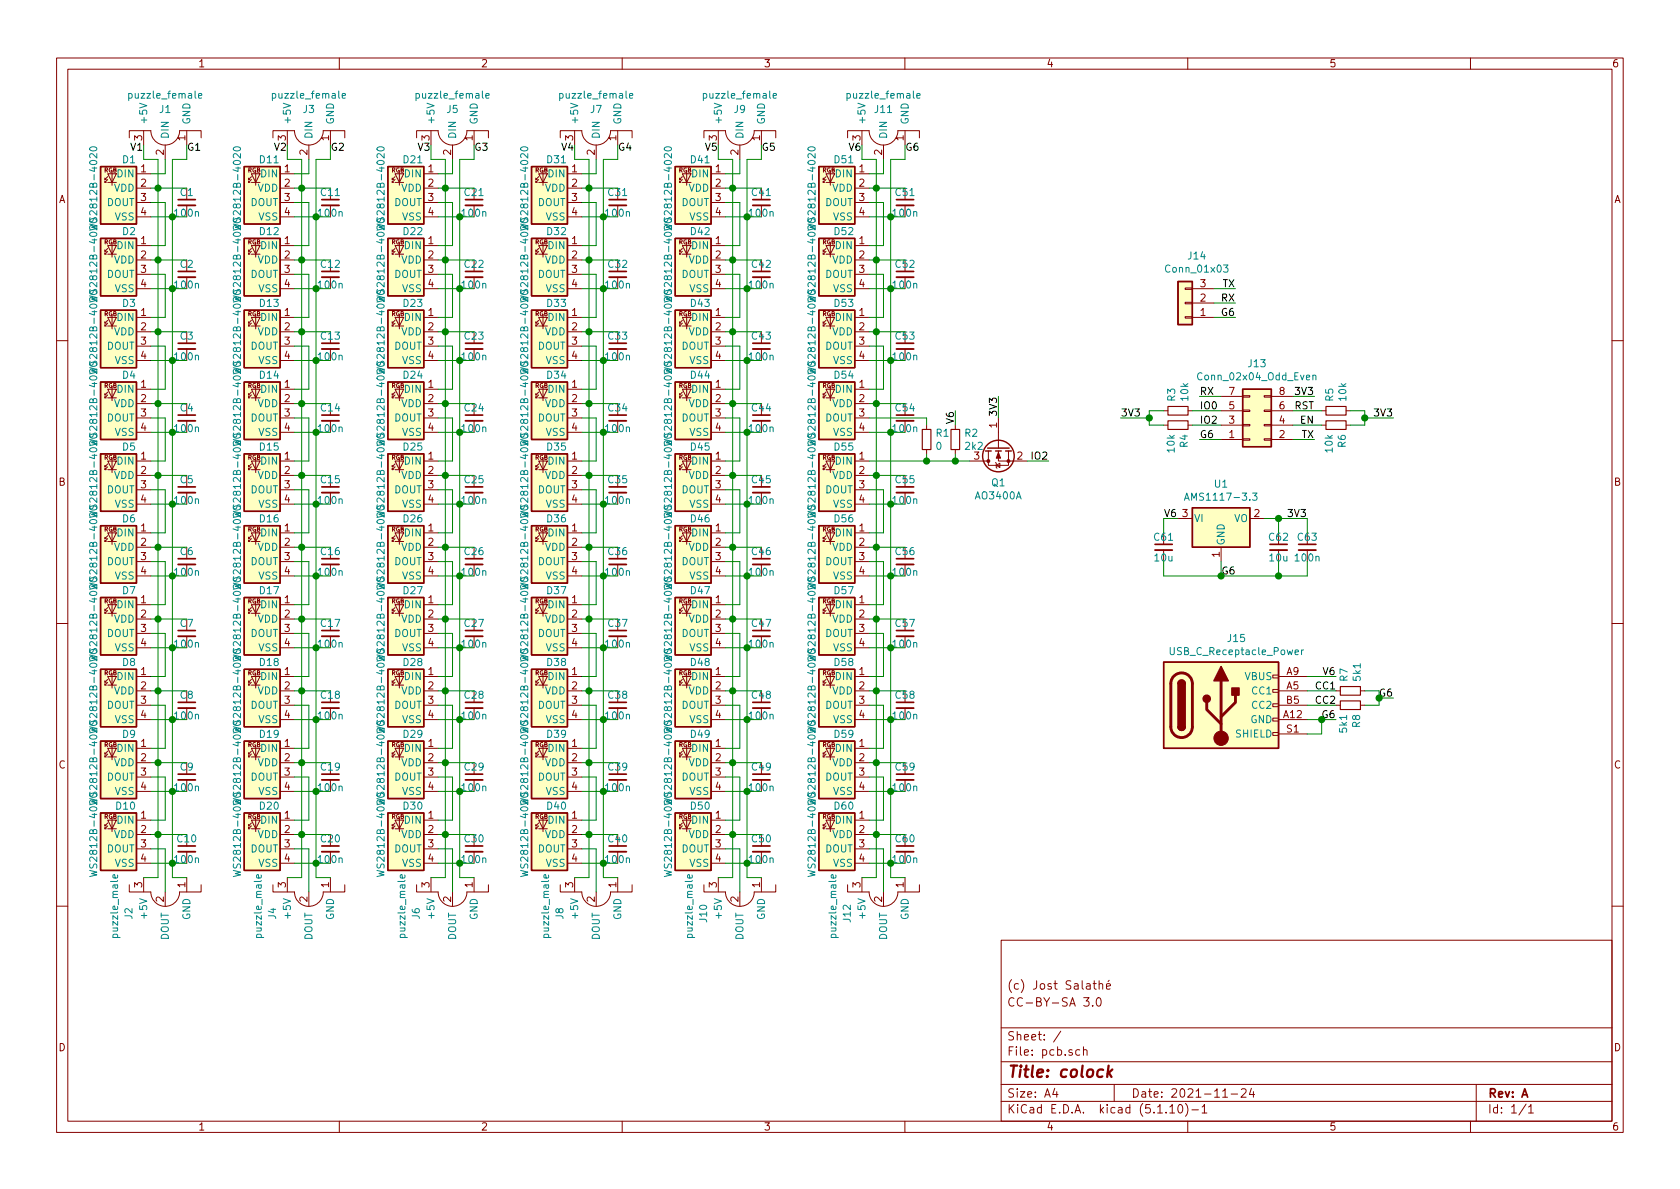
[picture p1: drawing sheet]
<svg xmlns="http://www.w3.org/2000/svg" width="297mm" height="210mm" viewBox="0 0 297 210" stroke-linecap="round" stroke-linejoin="round" font-family="sans-serif">
<defs><g id="words">
<text font-size="2.8" fill="#840000" x="178" y="190.5">Title: colock</text>
<g font-size="2.1" fill="#840000">
<text x="178" y="178">CC-BY-SA 3.0</text>
<text x="178" y="175">(c) Jost Salathé</text>
<text x="178" y="184">Sheet: /</text>
<text x="178" y="186.7">File: pcb.sch</text>
<text x="178" y="196.9">KiCad E.D.A. kicad (5.1.10)-1</text>
<text x="178" y="194.1">Size: A4</text>
<text x="200" y="194.1">Date: 2021-11-24</text>
<text x="263" y="194.1">Rev: A</text>
<text x="263" y="196.9">Id: 1/1</text>
</g>
<g font-size="1.8" fill="#840000">
<text x="35" y="11.9">1</text>
<text x="85" y="11.9">2</text>
<text x="135" y="11.9">3</text>
<text x="185" y="11.9">4</text>
<text x="235" y="11.9">5</text>
<text x="285" y="11.9">6</text>
<text x="25.1" y="24.9" transform="rotate(-90 25.1 24.9)">3</text>
<text x="29" y="27.4" transform="rotate(-90 29 27.4)">2</text>
<text x="32.8" y="24.9" transform="rotate(-90 32.8 24.9)">1</text>
<text x="50.5" y="24.9" transform="rotate(-90 50.5 24.9)">3</text>
<text x="54.4" y="27.4" transform="rotate(-90 54.4 27.4)">2</text>
<text x="58.2" y="24.9" transform="rotate(-90 58.2 24.9)">1</text>
<text x="75.9" y="24.9" transform="rotate(-90 75.9 24.9)">3</text>
<text x="79.8" y="27.4" transform="rotate(-90 79.8 27.4)">2</text>
<text x="83.6" y="24.9" transform="rotate(-90 83.6 24.9)">1</text>
<text x="101.3" y="24.9" transform="rotate(-90 101.3 24.9)">3</text>
<text x="105.2" y="27.4" transform="rotate(-90 105.2 27.4)">2</text>
<text x="109" y="24.9" transform="rotate(-90 109 24.9)">1</text>
<text x="126.7" y="24.9" transform="rotate(-90 126.7 24.9)">3</text>
<text x="130.6" y="27.4" transform="rotate(-90 130.6 27.4)">2</text>
<text x="134.4" y="24.9" transform="rotate(-90 134.4 24.9)">1</text>
<text x="152.1" y="24.9" transform="rotate(-90 152.1 24.9)">3</text>
<text x="156" y="27.4" transform="rotate(-90 156 27.4)">2</text>
<text x="159.8" y="24.9" transform="rotate(-90 159.8 24.9)">1</text>
<text x="10.4" y="35.9">A</text>
<text x="24.9" y="30.5">1</text>
<text x="24.9" y="33">2</text>
<text x="24.9" y="35.6">3</text>
<text x="50.3" y="30.5">1</text>
<text x="50.3" y="33">2</text>
<text x="50.3" y="35.6">3</text>
<text x="75.7" y="30.5">1</text>
<text x="75.7" y="33">2</text>
<text x="75.7" y="35.6">3</text>
<text x="101.1" y="30.5">1</text>
<text x="101.1" y="33">2</text>
<text x="101.1" y="35.6">3</text>
<text x="126.5" y="30.5">1</text>
<text x="126.5" y="33">2</text>
<text x="126.5" y="35.6">3</text>
<text x="151.9" y="30.5">1</text>
<text x="151.9" y="33">2</text>
<text x="151.9" y="35.6">3</text>
<text x="285.4" y="35.9">A</text>
<text x="24.9" y="38.1">4</text>
<text x="50.3" y="38.1">4</text>
<text x="75.7" y="38.1">4</text>
<text x="101.1" y="38.1">4</text>
<text x="126.5" y="38.1">4</text>
<text x="151.9" y="38.1">4</text>
<text x="24.9" y="43.2">1</text>
<text x="24.9" y="45.7">2</text>
<text x="50.3" y="43.2">1</text>
<text x="50.3" y="45.7">2</text>
<text x="75.7" y="43.2">1</text>
<text x="75.7" y="45.7">2</text>
<text x="101.1" y="43.2">1</text>
<text x="101.1" y="45.7">2</text>
<text x="126.5" y="43.2">1</text>
<text x="126.5" y="45.7">2</text>
<text x="151.9" y="43.2">1</text>
<text x="151.9" y="45.7">2</text>
<text x="24.9" y="48.3">3</text>
<text x="24.9" y="50.8">4</text>
<text x="50.3" y="48.3">3</text>
<text x="50.3" y="50.8">4</text>
<text x="75.7" y="48.3">3</text>
<text x="75.7" y="50.8">4</text>
<text x="101.1" y="48.3">3</text>
<text x="101.1" y="50.8">4</text>
<text x="126.5" y="48.3">3</text>
<text x="126.5" y="50.8">4</text>
<text x="151.9" y="48.3">3</text>
<text x="151.9" y="50.8">4</text>
<text x="212.2" y="53.3">2</text>
<text x="212.2" y="50.8">3</text>
<text x="24.9" y="55.9">1</text>
<text x="24.9" y="58.4">2</text>
<text x="50.3" y="55.9">1</text>
<text x="50.3" y="58.4">2</text>
<text x="75.7" y="55.9">1</text>
<text x="75.7" y="58.4">2</text>
<text x="101.1" y="55.9">1</text>
<text x="101.1" y="58.4">2</text>
<text x="126.5" y="55.9">1</text>
<text x="126.5" y="58.4">2</text>
<text x="151.9" y="55.9">1</text>
<text x="151.9" y="58.4">2</text>
<text x="212.2" y="55.9">1</text>
<text x="24.9" y="61">3</text>
<text x="24.9" y="63.5">4</text>
<text x="50.3" y="61">3</text>
<text x="50.3" y="63.5">4</text>
<text x="75.7" y="61">3</text>
<text x="75.7" y="63.5">4</text>
<text x="101.1" y="61">3</text>
<text x="101.1" y="63.5">4</text>
<text x="126.5" y="61">3</text>
<text x="126.5" y="63.5">4</text>
<text x="151.9" y="61">3</text>
<text x="151.9" y="63.5">4</text>
<text x="24.9" y="68.6">1</text>
<text x="24.9" y="71.1">2</text>
<text x="50.3" y="68.6">1</text>
<text x="50.3" y="71.1">2</text>
<text x="75.7" y="68.6">1</text>
<text x="75.7" y="71.1">2</text>
<text x="101.1" y="68.6">1</text>
<text x="101.1" y="71.1">2</text>
<text x="126.5" y="68.6">1</text>
<text x="126.5" y="71.1">2</text>
<text x="151.9" y="68.6">1</text>
<text x="151.9" y="71.1">2</text>
<text x="217.3" y="69.8">7</text>
<text x="226.2" y="69.8">8</text>
<text x="24.9" y="73.7">3</text>
<text x="24.9" y="76.2">4</text>
<text x="50.3" y="73.7">3</text>
<text x="50.3" y="76.2">4</text>
<text x="75.7" y="73.7">3</text>
<text x="75.7" y="76.2">4</text>
<text x="101.1" y="73.7">3</text>
<text x="101.1" y="76.2">4</text>
<text x="126.5" y="73.7">3</text>
<text x="126.5" y="76.2">4</text>
<text x="151.9" y="73.7">3</text>
<text x="151.9" y="76.2">4</text>
<text x="176.3" y="75.7" transform="rotate(-90 176.3 75.7)">1</text>
<text x="217.3" y="77.5">1</text>
<text x="217.3" y="74.9">3</text>
<text x="217.3" y="72.4">5</text>
<text x="226.2" y="77.5">2</text>
<text x="226.2" y="74.9">4</text>
<text x="226.2" y="72.4">6</text>
<text x="24.9" y="81.3">1</text>
<text x="24.9" y="83.8">2</text>
<text x="50.3" y="81.3">1</text>
<text x="50.3" y="83.8">2</text>
<text x="75.7" y="81.3">1</text>
<text x="75.7" y="83.8">2</text>
<text x="101.1" y="81.3">1</text>
<text x="101.1" y="83.8">2</text>
<text x="126.5" y="81.3">1</text>
<text x="126.5" y="83.8">2</text>
<text x="151.9" y="81.3">1</text>
<text x="151.9" y="83.8">2</text>
<text x="172.2" y="81.3">3</text>
<text x="179.9" y="81.3">2</text>
<text x="10.4" y="85.9">B</text>
<text x="24.9" y="86.4">3</text>
<text x="24.9" y="88.9">4</text>
<text x="50.3" y="86.4">3</text>
<text x="50.3" y="88.9">4</text>
<text x="75.7" y="86.4">3</text>
<text x="75.7" y="88.9">4</text>
<text x="101.1" y="86.4">3</text>
<text x="101.1" y="88.9">4</text>
<text x="126.5" y="86.4">3</text>
<text x="126.5" y="88.9">4</text>
<text x="151.9" y="86.4">3</text>
<text x="151.9" y="88.9">4</text>
<text x="285.4" y="85.9">B</text>
<text x="24.9" y="94">1</text>
<text x="50.3" y="94">1</text>
<text x="75.7" y="94">1</text>
<text x="101.1" y="94">1</text>
<text x="126.5" y="94">1</text>
<text x="151.9" y="94">1</text>
<text x="209.1" y="91.4">3</text>
<text x="221.8" y="91.4">2</text>
<text x="24.9" y="96.5">2</text>
<text x="24.9" y="99.1">3</text>
<text x="24.9" y="101.6">4</text>
<text x="50.3" y="96.5">2</text>
<text x="50.3" y="99.1">3</text>
<text x="50.3" y="101.6">4</text>
<text x="75.7" y="96.5">2</text>
<text x="75.7" y="99.1">3</text>
<text x="75.7" y="101.6">4</text>
<text x="101.1" y="96.5">2</text>
<text x="101.1" y="99.1">3</text>
<text x="101.1" y="101.6">4</text>
<text x="126.5" y="96.5">2</text>
<text x="126.5" y="99.1">3</text>
<text x="126.5" y="101.6">4</text>
<text x="151.9" y="96.5">2</text>
<text x="151.9" y="99.1">3</text>
<text x="151.9" y="101.6">4</text>
<text x="215.6" y="98.5" transform="rotate(-90 215.6 98.5)">1</text>
<text x="24.9" y="106.7">1</text>
<text x="50.3" y="106.7">1</text>
<text x="75.7" y="106.7">1</text>
<text x="101.1" y="106.7">1</text>
<text x="126.5" y="106.7">1</text>
<text x="151.9" y="106.7">1</text>
<text x="24.9" y="109.2">2</text>
<text x="24.9" y="111.8">3</text>
<text x="50.3" y="109.2">2</text>
<text x="50.3" y="111.8">3</text>
<text x="75.7" y="109.2">2</text>
<text x="75.7" y="111.8">3</text>
<text x="101.1" y="109.2">2</text>
<text x="101.1" y="111.8">3</text>
<text x="126.5" y="109.2">2</text>
<text x="126.5" y="111.8">3</text>
<text x="151.9" y="109.2">2</text>
<text x="151.9" y="111.8">3</text>
<text x="24.9" y="114.3">4</text>
<text x="24.9" y="119.4">1</text>
<text x="50.3" y="114.3">4</text>
<text x="50.3" y="119.4">1</text>
<text x="75.7" y="119.4">1</text>
<text x="75.7" y="114.3">4</text>
<text x="101.1" y="119.4">1</text>
<text x="101.1" y="114.3">4</text>
<text x="126.5" y="114.3">4</text>
<text x="126.5" y="119.4">1</text>
<text x="151.9" y="119.4">1</text>
<text x="151.9" y="114.3">4</text>
<text x="227.5" y="119.4">A9</text>
<text x="24.9" y="121.9">2</text>
<text x="24.9" y="124.5">3</text>
<text x="50.3" y="121.9">2</text>
<text x="50.3" y="124.5">3</text>
<text x="75.7" y="121.9">2</text>
<text x="75.7" y="124.5">3</text>
<text x="101.1" y="121.9">2</text>
<text x="101.1" y="124.5">3</text>
<text x="126.5" y="121.9">2</text>
<text x="126.5" y="124.5">3</text>
<text x="151.9" y="121.9">2</text>
<text x="151.9" y="124.5">3</text>
<text x="227.5" y="121.9">A5</text>
<text x="227.5" y="124.5">B5</text>
<text x="24.9" y="127">4</text>
<text x="50.3" y="127">4</text>
<text x="75.7" y="127">4</text>
<text x="101.1" y="127">4</text>
<text x="126.5" y="127">4</text>
<text x="151.9" y="127">4</text>
<text x="227" y="127">A12</text>
<text x="227.5" y="129.5">S1</text>
<text x="10.4" y="135.9">C</text>
<text x="24.9" y="132.1">1</text>
<text x="24.9" y="134.6">2</text>
<text x="24.9" y="137.2">3</text>
<text x="50.3" y="132.1">1</text>
<text x="50.3" y="134.6">2</text>
<text x="50.3" y="137.2">3</text>
<text x="75.7" y="132.1">1</text>
<text x="75.7" y="134.6">2</text>
<text x="75.7" y="137.2">3</text>
<text x="101.1" y="132.1">1</text>
<text x="101.1" y="134.6">2</text>
<text x="101.1" y="137.2">3</text>
<text x="126.5" y="132.1">1</text>
<text x="126.5" y="134.6">2</text>
<text x="126.5" y="137.2">3</text>
<text x="151.9" y="132.1">1</text>
<text x="151.9" y="134.6">2</text>
<text x="151.9" y="137.2">3</text>
<text x="285.4" y="135.9">C</text>
<text x="24.9" y="139.7">4</text>
<text x="50.3" y="139.7">4</text>
<text x="75.7" y="139.7">4</text>
<text x="101.1" y="139.7">4</text>
<text x="126.5" y="139.7">4</text>
<text x="151.9" y="139.7">4</text>
<text x="24.9" y="144.8">1</text>
<text x="24.9" y="147.3">2</text>
<text x="24.9" y="149.9">3</text>
<text x="50.3" y="144.8">1</text>
<text x="50.3" y="147.3">2</text>
<text x="50.3" y="149.9">3</text>
<text x="75.7" y="144.8">1</text>
<text x="75.7" y="147.3">2</text>
<text x="75.7" y="149.9">3</text>
<text x="101.1" y="144.8">1</text>
<text x="101.1" y="147.3">2</text>
<text x="101.1" y="149.9">3</text>
<text x="126.5" y="144.8">1</text>
<text x="126.5" y="147.3">2</text>
<text x="126.5" y="149.9">3</text>
<text x="151.9" y="144.8">1</text>
<text x="151.9" y="147.3">2</text>
<text x="151.9" y="149.9">3</text>
<text x="24.9" y="152.4">4</text>
<text x="50.3" y="152.4">4</text>
<text x="75.7" y="152.4">4</text>
<text x="101.1" y="152.4">4</text>
<text x="126.5" y="152.4">4</text>
<text x="151.9" y="152.4">4</text>
<text x="25.1" y="156.9" transform="rotate(-90 25.1 156.9)">3</text>
<text x="29" y="159.5" transform="rotate(-90 29 159.5)">2</text>
<text x="32.8" y="156.9" transform="rotate(-90 32.8 156.9)">1</text>
<text x="50.5" y="156.9" transform="rotate(-90 50.5 156.9)">3</text>
<text x="54.4" y="159.5" transform="rotate(-90 54.4 159.5)">2</text>
<text x="58.2" y="156.9" transform="rotate(-90 58.2 156.9)">1</text>
<text x="75.9" y="156.9" transform="rotate(-90 75.9 156.9)">3</text>
<text x="79.8" y="159.5" transform="rotate(-90 79.8 159.5)">2</text>
<text x="83.6" y="156.9" transform="rotate(-90 83.6 156.9)">1</text>
<text x="101.3" y="156.9" transform="rotate(-90 101.3 156.9)">3</text>
<text x="105.2" y="159.5" transform="rotate(-90 105.2 159.5)">2</text>
<text x="109" y="156.9" transform="rotate(-90 109 156.9)">1</text>
<text x="126.7" y="156.9" transform="rotate(-90 126.7 156.9)">3</text>
<text x="130.6" y="159.5" transform="rotate(-90 130.6 159.5)">2</text>
<text x="134.4" y="156.9" transform="rotate(-90 134.4 156.9)">1</text>
<text x="152.1" y="156.9" transform="rotate(-90 152.1 156.9)">3</text>
<text x="156" y="159.5" transform="rotate(-90 156 159.5)">2</text>
<text x="159.8" y="156.9" transform="rotate(-90 159.8 156.9)">1</text>
<text x="10.4" y="185.9">D</text>
<text x="285.4" y="185.9">D</text>
<text x="35" y="199.9">1</text>
<text x="85" y="199.9">2</text>
<text x="135" y="199.9">3</text>
<text x="185" y="199.9">4</text>
<text x="235" y="199.9">5</text>
<text x="285" y="199.9">6</text>
</g>
<g font-size="1.8" fill="#008484">
<text x="23.2" y="17.4">puzzle_female</text>
<text x="48.6" y="17.4">puzzle_female</text>
<text x="74" y="17.4">puzzle_female</text>
<text x="99.4" y="17.4">puzzle_female</text>
<text x="124.8" y="17.4">puzzle_female</text>
<text x="150.2" y="17.4">puzzle_female</text>
<text x="26" y="22.1" transform="rotate(-90 26 22.1)">+5V</text>
<text x="28.2" y="20">J1</text>
<text x="33.7" y="22.1" transform="rotate(-90 33.7 22.1)">GND</text>
<text x="51.4" y="22.1" transform="rotate(-90 51.4 22.1)">+5V</text>
<text x="53.6" y="20">J3</text>
<text x="59.1" y="22.1" transform="rotate(-90 59.1 22.1)">GND</text>
<text x="76.8" y="22.1" transform="rotate(-90 76.8 22.1)">+5V</text>
<text x="79" y="20">J5</text>
<text x="84.5" y="22.1" transform="rotate(-90 84.5 22.1)">GND</text>
<text x="102.2" y="22.1" transform="rotate(-90 102.2 22.1)">+5V</text>
<text x="104.4" y="20">J7</text>
<text x="109.9" y="22.1" transform="rotate(-90 109.9 22.1)">GND</text>
<text x="127.6" y="22.1" transform="rotate(-90 127.6 22.1)">+5V</text>
<text x="129.8" y="20">J9</text>
<text x="135.3" y="22.1" transform="rotate(-90 135.3 22.1)">GND</text>
<text x="153" y="22.1" transform="rotate(-90 153 22.1)">+5V</text>
<text x="154.7" y="20">J11</text>
<text x="160.7" y="22.1" transform="rotate(-90 160.7 22.1)">GND</text>
<text x="21.7" y="28.9">D1</text>
<text x="29.8" y="24.6" transform="rotate(-90 29.8 24.6)">DIN</text>
<text x="46" y="28.9">D11</text>
<text x="55.2" y="24.6" transform="rotate(-90 55.2 24.6)">DIN</text>
<text x="71.4" y="28.9">D21</text>
<text x="80.6" y="24.6" transform="rotate(-90 80.6 24.6)">DIN</text>
<text x="96.8" y="28.9">D31</text>
<text x="106" y="24.6" transform="rotate(-90 106 24.6)">DIN</text>
<text x="122.2" y="28.9">D41</text>
<text x="131.4" y="24.6" transform="rotate(-90 131.4 24.6)">DIN</text>
<text x="147.6" y="28.9">D51</text>
<text x="156.8" y="24.6" transform="rotate(-90 156.8 24.6)">DIN</text>
<text x="20.1" y="33.9">VDD</text>
<text x="20.8" y="31.4">DIN</text>
<text x="31.9" y="34.7">C1</text>
<text x="45.5" y="33.9">VDD</text>
<text x="46.2" y="31.4">DIN</text>
<text x="56.8" y="34.7">C11</text>
<text x="70.9" y="33.9">VDD</text>
<text x="71.6" y="31.4">DIN</text>
<text x="82.2" y="34.7">C21</text>
<text x="96.3" y="33.9">VDD</text>
<text x="97" y="31.4">DIN</text>
<text x="107.6" y="34.7">C31</text>
<text x="121.7" y="33.9">VDD</text>
<text x="122.4" y="31.4">DIN</text>
<text x="133" y="34.7">C41</text>
<text x="147.1" y="33.9">VDD</text>
<text x="147.8" y="31.4">DIN</text>
<text x="158.4" y="34.7">C51</text>
<text x="18.9" y="36.4">DOUT</text>
<text x="20.3" y="39">VSS</text>
<text x="21.7" y="41.6">D2</text>
<text x="31" y="38.3">100n</text>
<text x="44.3" y="36.4">DOUT</text>
<text x="45.7" y="39">VSS</text>
<text x="46" y="41.6">D12</text>
<text x="56.4" y="38.3">100n</text>
<text x="69.7" y="36.4">DOUT</text>
<text x="71.1" y="39">VSS</text>
<text x="71.4" y="41.6">D22</text>
<text x="81.8" y="38.3">100n</text>
<text x="95.1" y="36.4">DOUT</text>
<text x="96.5" y="39">VSS</text>
<text x="96.8" y="41.6">D32</text>
<text x="107.2" y="38.3">100n</text>
<text x="120.5" y="36.4">DOUT</text>
<text x="121.9" y="39">VSS</text>
<text x="122.2" y="41.6">D42</text>
<text x="132.6" y="38.3">100n</text>
<text x="145.9" y="36.4">DOUT</text>
<text x="147.3" y="39">VSS</text>
<text x="147.6" y="41.6">D52</text>
<text x="158" y="38.3">100n</text>
<text x="20.1" y="46.6">VDD</text>
<text x="20.8" y="44.1">DIN</text>
<text x="31.9" y="47.4">C2</text>
<text x="45.5" y="46.6">VDD</text>
<text x="46.2" y="44.1">DIN</text>
<text x="56.8" y="47.4">C12</text>
<text x="70.9" y="46.6">VDD</text>
<text x="71.6" y="44.1">DIN</text>
<text x="82.2" y="47.4">C22</text>
<text x="96.3" y="46.6">VDD</text>
<text x="97" y="44.1">DIN</text>
<text x="107.6" y="47.4">C32</text>
<text x="121.7" y="46.6">VDD</text>
<text x="122.4" y="44.1">DIN</text>
<text x="133" y="47.4">C42</text>
<text x="147.1" y="46.6">VDD</text>
<text x="147.8" y="44.1">DIN</text>
<text x="158.4" y="47.4">C52</text>
<text x="210.1" y="45.9">J14</text>
<text x="18.9" y="49.1">DOUT</text>
<text x="20.3" y="51.7">VSS</text>
<text x="31" y="51">100n</text>
<text x="44.3" y="49.1">DOUT</text>
<text x="45.7" y="51.7">VSS</text>
<text x="56.4" y="51">100n</text>
<text x="69.7" y="49.1">DOUT</text>
<text x="71.1" y="51.7">VSS</text>
<text x="81.8" y="51">100n</text>
<text x="95.1" y="49.1">DOUT</text>
<text x="96.5" y="51.7">VSS</text>
<text x="107.2" y="51">100n</text>
<text x="120.5" y="49.1">DOUT</text>
<text x="121.9" y="51.7">VSS</text>
<text x="132.6" y="51">100n</text>
<text x="145.9" y="49.1">DOUT</text>
<text x="147.3" y="51.7">VSS</text>
<text x="158" y="51">100n</text>
<text x="206.4" y="48.2">Conn_01x03</text>
<text x="20.1" y="59.3">VDD</text>
<text x="20.8" y="56.8">DIN</text>
<text x="21.7" y="54.3">D3</text>
<text x="45.5" y="59.3">VDD</text>
<text x="46" y="54.3">D13</text>
<text x="46.2" y="56.8">DIN</text>
<text x="70.9" y="59.3">VDD</text>
<text x="71.4" y="54.3">D23</text>
<text x="71.6" y="56.8">DIN</text>
<text x="96.3" y="59.3">VDD</text>
<text x="96.8" y="54.3">D33</text>
<text x="97" y="56.8">DIN</text>
<text x="121.7" y="59.3">VDD</text>
<text x="122.2" y="54.3">D43</text>
<text x="122.4" y="56.8">DIN</text>
<text x="147.1" y="59.3">VDD</text>
<text x="147.6" y="54.3">D53</text>
<text x="147.8" y="56.8">DIN</text>
<text x="18.9" y="61.8">DOUT</text>
<text x="20.3" y="64.4">VSS</text>
<text x="31" y="63.7">100n</text>
<text x="31.9" y="60.1">C3</text>
<text x="44.3" y="61.8">DOUT</text>
<text x="45.7" y="64.4">VSS</text>
<text x="56.4" y="63.7">100n</text>
<text x="56.8" y="60.1">C13</text>
<text x="69.7" y="61.8">DOUT</text>
<text x="71.1" y="64.4">VSS</text>
<text x="81.8" y="63.7">100n</text>
<text x="82.2" y="60.1">C23</text>
<text x="95.1" y="61.8">DOUT</text>
<text x="96.5" y="64.4">VSS</text>
<text x="107.2" y="63.7">100n</text>
<text x="107.6" y="60.1">C33</text>
<text x="120.5" y="61.8">DOUT</text>
<text x="121.9" y="64.4">VSS</text>
<text x="132.6" y="63.7">100n</text>
<text x="133" y="60.1">C43</text>
<text x="145.9" y="61.8">DOUT</text>
<text x="147.3" y="64.4">VSS</text>
<text x="158" y="63.7">100n</text>
<text x="158.4" y="60.1">C53</text>
<text x="220.8" y="64.9">J13</text>
<text x="20.8" y="69.5">DIN</text>
<text x="21.7" y="67">D4</text>
<text x="46" y="67">D14</text>
<text x="46.2" y="69.5">DIN</text>
<text x="71.4" y="67">D24</text>
<text x="71.6" y="69.5">DIN</text>
<text x="96.8" y="67">D34</text>
<text x="97" y="69.5">DIN</text>
<text x="122.2" y="67">D44</text>
<text x="122.4" y="69.5">DIN</text>
<text x="147.6" y="67">D54</text>
<text x="147.8" y="69.5">DIN</text>
<text x="207.8" y="70.9" transform="rotate(-90 207.8 70.9)">R3</text>
<text x="210.1" y="70.8" transform="rotate(-90 210.1 70.8)">10k</text>
<text x="212.2" y="67.3">Conn_02x04_Odd_Even</text>
<text x="235.7" y="70.9" transform="rotate(-90 235.7 70.9)">R5</text>
<text x="238" y="70.8" transform="rotate(-90 238 70.8)">10k</text>
<text x="18.9" y="74.5">DOUT</text>
<text x="20.1" y="72">VDD</text>
<text x="20.3" y="77.1">VSS</text>
<text x="31" y="76.4">100n</text>
<text x="31.9" y="72.8">C4</text>
<text x="44.3" y="74.5">DOUT</text>
<text x="45.5" y="72">VDD</text>
<text x="45.7" y="77.1">VSS</text>
<text x="56.4" y="76.4">100n</text>
<text x="56.8" y="72.8">C14</text>
<text x="69.7" y="74.5">DOUT</text>
<text x="70.9" y="72">VDD</text>
<text x="71.1" y="77.1">VSS</text>
<text x="81.8" y="76.4">100n</text>
<text x="82.2" y="72.8">C24</text>
<text x="95.1" y="74.5">DOUT</text>
<text x="96.3" y="72">VDD</text>
<text x="96.5" y="77.1">VSS</text>
<text x="107.2" y="76.4">100n</text>
<text x="107.6" y="72.8">C34</text>
<text x="120.5" y="74.5">DOUT</text>
<text x="121.7" y="72">VDD</text>
<text x="121.9" y="77.1">VSS</text>
<text x="132.6" y="76.4">100n</text>
<text x="133" y="72.8">C44</text>
<text x="145.9" y="74.5">DOUT</text>
<text x="147.1" y="72">VDD</text>
<text x="147.3" y="77.1">VSS</text>
<text x="158" y="76.4">100n</text>
<text x="158.4" y="72.8">C54</text>
<text x="165.5" y="77.2">R1</text>
<text x="170.6" y="77.2">R2</text>
<text x="20.8" y="82.2">DIN</text>
<text x="21.7" y="79.7">D5</text>
<text x="46" y="79.7">D15</text>
<text x="46.2" y="82.2">DIN</text>
<text x="71.4" y="79.7">D25</text>
<text x="71.6" y="82.2">DIN</text>
<text x="96.8" y="79.7">D35</text>
<text x="97" y="82.2">DIN</text>
<text x="122.2" y="79.7">D45</text>
<text x="122.4" y="82.2">DIN</text>
<text x="147.6" y="79.7">D55</text>
<text x="147.8" y="82.2">DIN</text>
<text x="165.5" y="79.5">0</text>
<text x="170.7" y="79.5">2k2</text>
<text x="207.7" y="80" transform="rotate(-90 207.7 80)">10k</text>
<text x="210" y="79.1" transform="rotate(-90 210 79.1)">R4</text>
<text x="235.6" y="80" transform="rotate(-90 235.6 80)">10k</text>
<text x="237.9" y="79.1" transform="rotate(-90 237.9 79.1)">R6</text>
<text x="18.9" y="87.2">DOUT</text>
<text x="20.1" y="84.7">VDD</text>
<text x="20.3" y="89.8">VSS</text>
<text x="31" y="89.1">100n</text>
<text x="31.9" y="85.5">C5</text>
<text x="44.3" y="87.2">DOUT</text>
<text x="45.5" y="84.7">VDD</text>
<text x="45.7" y="89.8">VSS</text>
<text x="56.4" y="89.1">100n</text>
<text x="56.8" y="85.5">C15</text>
<text x="69.7" y="87.2">DOUT</text>
<text x="70.9" y="84.7">VDD</text>
<text x="71.1" y="89.8">VSS</text>
<text x="81.8" y="89.1">100n</text>
<text x="82.2" y="85.5">C25</text>
<text x="95.1" y="87.2">DOUT</text>
<text x="96.3" y="84.7">VDD</text>
<text x="96.5" y="89.8">VSS</text>
<text x="107.2" y="89.1">100n</text>
<text x="107.6" y="85.5">C35</text>
<text x="120.5" y="87.2">DOUT</text>
<text x="121.7" y="84.7">VDD</text>
<text x="121.9" y="89.8">VSS</text>
<text x="132.6" y="89.1">100n</text>
<text x="133" y="85.5">C45</text>
<text x="145.9" y="87.2">DOUT</text>
<text x="147.1" y="84.7">VDD</text>
<text x="147.3" y="89.8">VSS</text>
<text x="158" y="89.1">100n</text>
<text x="158.4" y="85.5">C55</text>
<text x="172.6" y="88.3">AO3400A</text>
<text x="175.4" y="86">Q1</text>
<text x="210.4" y="88.5">AMS1117-3.3</text>
<text x="214.8" y="86.2">U1</text>
<text x="20.8" y="94.9">DIN</text>
<text x="21.7" y="92.4">D6</text>
<text x="46" y="92.4">D16</text>
<text x="46.2" y="94.9">DIN</text>
<text x="71.4" y="92.4">D26</text>
<text x="71.6" y="94.9">DIN</text>
<text x="96.8" y="92.4">D36</text>
<text x="97" y="94.9">DIN</text>
<text x="122.2" y="92.4">D46</text>
<text x="122.4" y="94.9">DIN</text>
<text x="147.6" y="92.4">D56</text>
<text x="147.8" y="94.9">DIN</text>
<text x="204.1" y="95.6">C61</text>
<text x="211.1" y="92.3">VI</text>
<text x="218.2" y="92.3">VO</text>
<text x="224.4" y="95.6">C62</text>
<text x="229.5" y="95.6">C63</text>
<text x="18.9" y="99.9">DOUT</text>
<text x="20.1" y="97.4">VDD</text>
<text x="31" y="101.8">100n</text>
<text x="31.9" y="98.2">C6</text>
<text x="44.3" y="99.9">DOUT</text>
<text x="45.5" y="97.4">VDD</text>
<text x="56.4" y="101.8">100n</text>
<text x="56.8" y="98.2">C16</text>
<text x="69.7" y="99.9">DOUT</text>
<text x="70.9" y="97.4">VDD</text>
<text x="81.8" y="101.8">100n</text>
<text x="82.2" y="98.2">C26</text>
<text x="95.1" y="99.9">DOUT</text>
<text x="96.3" y="97.4">VDD</text>
<text x="107.2" y="101.8">100n</text>
<text x="107.6" y="98.2">C36</text>
<text x="120.5" y="99.9">DOUT</text>
<text x="121.7" y="97.4">VDD</text>
<text x="132.6" y="101.8">100n</text>
<text x="133" y="98.2">C46</text>
<text x="145.9" y="99.9">DOUT</text>
<text x="147.1" y="97.4">VDD</text>
<text x="158" y="101.8">100n</text>
<text x="158.4" y="98.2">C56</text>
<text x="204.2" y="99.3">10u</text>
<text x="216.5" y="96.5" transform="rotate(-90 216.5 96.5)">GND</text>
<text x="224.5" y="99.3">10u</text>
<text x="229.1" y="99.3">100n</text>
<text x="20.3" y="102.5">VSS</text>
<text x="20.8" y="107.6">DIN</text>
<text x="21.7" y="105.1">D7</text>
<text x="45.7" y="102.5">VSS</text>
<text x="46" y="105.1">D17</text>
<text x="46.2" y="107.6">DIN</text>
<text x="71.1" y="102.5">VSS</text>
<text x="71.4" y="105.1">D27</text>
<text x="71.6" y="107.6">DIN</text>
<text x="96.5" y="102.5">VSS</text>
<text x="96.8" y="105.1">D37</text>
<text x="97" y="107.6">DIN</text>
<text x="121.9" y="102.5">VSS</text>
<text x="122.2" y="105.1">D47</text>
<text x="122.4" y="107.6">DIN</text>
<text x="147.3" y="102.5">VSS</text>
<text x="147.6" y="105.1">D57</text>
<text x="147.8" y="107.6">DIN</text>
<text x="18.9" y="112.6">DOUT</text>
<text x="20.1" y="110.1">VDD</text>
<text x="31.9" y="110.9">C7</text>
<text x="44.3" y="112.6">DOUT</text>
<text x="45.5" y="110.1">VDD</text>
<text x="56.8" y="110.9">C17</text>
<text x="69.7" y="112.6">DOUT</text>
<text x="70.9" y="110.1">VDD</text>
<text x="82.2" y="110.9">C27</text>
<text x="95.1" y="112.6">DOUT</text>
<text x="96.3" y="110.1">VDD</text>
<text x="107.6" y="110.9">C37</text>
<text x="120.5" y="112.6">DOUT</text>
<text x="121.7" y="110.1">VDD</text>
<text x="133" y="110.9">C47</text>
<text x="145.9" y="112.6">DOUT</text>
<text x="147.1" y="110.1">VDD</text>
<text x="158.4" y="110.9">C57</text>
<text x="217.1" y="113.5">J15</text>
<text x="20.3" y="115.2">VSS</text>
<text x="21.7" y="117.8">D8</text>
<text x="31" y="114.5">100n</text>
<text x="45.7" y="115.2">VSS</text>
<text x="46" y="117.8">D18</text>
<text x="56.4" y="114.5">100n</text>
<text x="71.1" y="115.2">VSS</text>
<text x="71.4" y="117.8">D28</text>
<text x="81.8" y="114.5">100n</text>
<text x="96.5" y="115.2">VSS</text>
<text x="96.8" y="117.8">D38</text>
<text x="107.2" y="114.5">100n</text>
<text x="121.9" y="115.2">VSS</text>
<text x="122.2" y="117.8">D48</text>
<text x="132.6" y="114.5">100n</text>
<text x="147.3" y="115.2">VSS</text>
<text x="147.6" y="117.8">D58</text>
<text x="158" y="114.5">100n</text>
<text x="207.3" y="115.8">USB_C_Receptacle_Power</text>
<text x="18.9" y="125.3">DOUT</text>
<text x="20.1" y="122.8">VDD</text>
<text x="20.8" y="120.3">DIN</text>
<text x="31.9" y="123.6">C8</text>
<text x="44.3" y="125.3">DOUT</text>
<text x="45.5" y="122.8">VDD</text>
<text x="46.2" y="120.3">DIN</text>
<text x="56.8" y="123.6">C18</text>
<text x="69.7" y="125.3">DOUT</text>
<text x="70.9" y="122.8">VDD</text>
<text x="71.6" y="120.3">DIN</text>
<text x="82.2" y="123.6">C28</text>
<text x="95.1" y="125.3">DOUT</text>
<text x="96.3" y="122.8">VDD</text>
<text x="97" y="120.3">DIN</text>
<text x="107.6" y="123.6">C38</text>
<text x="120.5" y="125.3">DOUT</text>
<text x="121.7" y="122.8">VDD</text>
<text x="122.4" y="120.3">DIN</text>
<text x="133" y="123.6">C48</text>
<text x="145.9" y="125.3">DOUT</text>
<text x="147.1" y="122.8">VDD</text>
<text x="147.8" y="120.3">DIN</text>
<text x="158.4" y="123.6">C58</text>
<text x="220.1" y="120.3">VBUS</text>
<text x="221.5" y="122.8">CC1</text>
<text x="221.5" y="125.3">CC2</text>
<text x="238.3" y="120.5" transform="rotate(-90 238.3 120.5)">R7</text>
<text x="240.6" y="120.3" transform="rotate(-90 240.6 120.3)">5k1</text>
<text x="20.3" y="127.9">VSS</text>
<text x="21.7" y="130.5">D9</text>
<text x="31" y="127.2">100n</text>
<text x="45.7" y="127.9">VSS</text>
<text x="46" y="130.5">D19</text>
<text x="56.4" y="127.2">100n</text>
<text x="71.1" y="127.9">VSS</text>
<text x="71.4" y="130.5">D29</text>
<text x="81.8" y="127.2">100n</text>
<text x="96.5" y="127.9">VSS</text>
<text x="96.8" y="130.5">D39</text>
<text x="107.2" y="127.2">100n</text>
<text x="121.9" y="127.9">VSS</text>
<text x="122.2" y="130.5">D49</text>
<text x="132.6" y="127.2">100n</text>
<text x="147.3" y="127.9">VSS</text>
<text x="147.6" y="130.5">D59</text>
<text x="158" y="127.2">100n</text>
<text x="218.6" y="130.4">SHIELD</text>
<text x="221.1" y="127.9">GND</text>
<text x="238.2" y="129.5" transform="rotate(-90 238.2 129.5)">5k1</text>
<text x="240.5" y="128.6" transform="rotate(-90 240.5 128.6)">R8</text>
<text x="20.1" y="135.5">VDD</text>
<text x="20.8" y="133">DIN</text>
<text x="31.9" y="136.3">C9</text>
<text x="45.5" y="135.5">VDD</text>
<text x="46.2" y="133">DIN</text>
<text x="56.8" y="136.3">C19</text>
<text x="70.9" y="135.5">VDD</text>
<text x="71.6" y="133">DIN</text>
<text x="82.2" y="136.3">C29</text>
<text x="96.3" y="135.5">VDD</text>
<text x="97" y="133">DIN</text>
<text x="107.6" y="136.3">C39</text>
<text x="121.7" y="135.5">VDD</text>
<text x="122.4" y="133">DIN</text>
<text x="133" y="136.3">C49</text>
<text x="147.1" y="135.5">VDD</text>
<text x="147.8" y="133">DIN</text>
<text x="158.4" y="136.3">C59</text>
<text x="18.9" y="138">DOUT</text>
<text x="20.3" y="140.6">VSS</text>
<text x="20.6" y="143.2">D10</text>
<text x="31" y="139.9">100n</text>
<text x="44.3" y="138">DOUT</text>
<text x="45.7" y="140.6">VSS</text>
<text x="46" y="143.2">D20</text>
<text x="56.4" y="139.9">100n</text>
<text x="69.7" y="138">DOUT</text>
<text x="71.1" y="140.6">VSS</text>
<text x="71.4" y="143.2">D30</text>
<text x="81.8" y="139.9">100n</text>
<text x="95.1" y="138">DOUT</text>
<text x="96.5" y="140.6">VSS</text>
<text x="96.8" y="143.2">D40</text>
<text x="107.2" y="139.9">100n</text>
<text x="120.5" y="138">DOUT</text>
<text x="121.9" y="140.6">VSS</text>
<text x="122.2" y="143.2">D50</text>
<text x="132.6" y="139.9">100n</text>
<text x="145.9" y="138">DOUT</text>
<text x="147.3" y="140.6">VSS</text>
<text x="147.6" y="143.2">D60</text>
<text x="158" y="139.9">100n</text>
<text x="20.1" y="148.2">VDD</text>
<text x="20.8" y="145.7">DIN</text>
<text x="31.4" y="149">C10</text>
<text x="45.5" y="148.2">VDD</text>
<text x="46.2" y="145.7">DIN</text>
<text x="56.8" y="149">C20</text>
<text x="70.9" y="148.2">VDD</text>
<text x="71.6" y="145.7">DIN</text>
<text x="82.2" y="149">C30</text>
<text x="96.3" y="148.2">VDD</text>
<text x="97" y="145.7">DIN</text>
<text x="107.6" y="149">C40</text>
<text x="121.7" y="148.2">VDD</text>
<text x="122.4" y="145.7">DIN</text>
<text x="133" y="149">C50</text>
<text x="147.1" y="148.2">VDD</text>
<text x="147.8" y="145.7">DIN</text>
<text x="158.4" y="149">C60</text>
<text x="17.2" y="153.9" transform="rotate(-90 17.2 153.9)">WS2812B-4020WS2812B-4020WS2812B-4020WS2812B-4020WS2812B-4020WS2812B-4020WS2812B-4020WS2812B-4020WS2812B-4020WS2812B-4020</text>
<text x="18.9" y="150.7">DOUT</text>
<text x="20.3" y="153.3">VSS</text>
<text x="31" y="152.6">100n</text>
<text x="42.6" y="153.9" transform="rotate(-90 42.6 153.9)">WS2812B-4020WS2812B-4020WS2812B-4020WS2812B-4020WS2812B-4020WS2812B-4020WS2812B-4020WS2812B-4020WS2812B-4020WS2812B-4020</text>
<text x="44.3" y="150.7">DOUT</text>
<text x="45.7" y="153.3">VSS</text>
<text x="56.4" y="152.6">100n</text>
<text x="68" y="153.9" transform="rotate(-90 68 153.9)">WS2812B-4020WS2812B-4020WS2812B-4020WS2812B-4020WS2812B-4020WS2812B-4020WS2812B-4020WS2812B-4020WS2812B-4020WS2812B-4020</text>
<text x="69.7" y="150.7">DOUT</text>
<text x="71.1" y="153.3">VSS</text>
<text x="81.8" y="152.6">100n</text>
<text x="93.4" y="153.9" transform="rotate(-90 93.4 153.9)">WS2812B-4020WS2812B-4020WS2812B-4020WS2812B-4020WS2812B-4020WS2812B-4020WS2812B-4020WS2812B-4020WS2812B-4020WS2812B-4020</text>
<text x="95.1" y="150.7">DOUT</text>
<text x="96.5" y="153.3">VSS</text>
<text x="107.2" y="152.6">100n</text>
<text x="118.8" y="153.9" transform="rotate(-90 118.8 153.9)">WS2812B-4020WS2812B-4020WS2812B-4020WS2812B-4020WS2812B-4020WS2812B-4020WS2812B-4020WS2812B-4020WS2812B-4020WS2812B-4020</text>
<text x="120.5" y="150.7">DOUT</text>
<text x="121.9" y="153.3">VSS</text>
<text x="132.6" y="152.6">100n</text>
<text x="144.2" y="153.9" transform="rotate(-90 144.2 153.9)">WS2812B-4020WS2812B-4020WS2812B-4020WS2812B-4020WS2812B-4020WS2812B-4020WS2812B-4020WS2812B-4020WS2812B-4020WS2812B-4020</text>
<text x="145.9" y="150.7">DOUT</text>
<text x="147.3" y="153.3">VSS</text>
<text x="158" y="152.6">100n</text>
<text x="26" y="161.9" transform="rotate(-90 26 161.9)">+5V</text>
<text x="51.4" y="161.9" transform="rotate(-90 51.4 161.9)">+5V</text>
<text x="76.8" y="161.9" transform="rotate(-90 76.8 161.9)">+5V</text>
<text x="102.2" y="161.9" transform="rotate(-90 102.2 161.9)">+5V</text>
<text x="127.6" y="161.9" transform="rotate(-90 127.6 161.9)">+5V</text>
<text x="153" y="161.9" transform="rotate(-90 153 161.9)">+5V</text>
<text x="20.9" y="165.5" transform="rotate(-90 20.9 165.5)">puzzle_male</text>
<text x="23.4" y="162.5" transform="rotate(-90 23.4 162.5)">J2</text>
<text x="29.8" y="166.3" transform="rotate(-90 29.8 166.3)">DOUT</text>
<text x="33.7" y="162.7" transform="rotate(-90 33.7 162.7)">GND</text>
<text x="46.3" y="165.5" transform="rotate(-90 46.3 165.5)">puzzle_male</text>
<text x="48.8" y="162.5" transform="rotate(-90 48.8 162.5)">J4</text>
<text x="55.2" y="166.3" transform="rotate(-90 55.2 166.3)">DOUT</text>
<text x="59.1" y="162.7" transform="rotate(-90 59.1 162.7)">GND</text>
<text x="71.7" y="165.5" transform="rotate(-90 71.7 165.5)">puzzle_male</text>
<text x="74.2" y="162.5" transform="rotate(-90 74.2 162.5)">J6</text>
<text x="80.6" y="166.3" transform="rotate(-90 80.6 166.3)">DOUT</text>
<text x="84.5" y="162.7" transform="rotate(-90 84.5 162.7)">GND</text>
<text x="97.1" y="165.5" transform="rotate(-90 97.1 165.5)">puzzle_male</text>
<text x="99.6" y="162.5" transform="rotate(-90 99.6 162.5)">J8</text>
<text x="106" y="166.3" transform="rotate(-90 106 166.3)">DOUT</text>
<text x="109.9" y="162.7" transform="rotate(-90 109.9 162.7)">GND</text>
<text x="122.5" y="165.5" transform="rotate(-90 122.5 165.5)">puzzle_male</text>
<text x="125" y="163" transform="rotate(-90 125 163)">J10</text>
<text x="131.4" y="166.3" transform="rotate(-90 131.4 166.3)">DOUT</text>
<text x="135.3" y="162.7" transform="rotate(-90 135.3 162.7)">GND</text>
<text x="147.9" y="165.5" transform="rotate(-90 147.9 165.5)">puzzle_male</text>
<text x="150.4" y="163" transform="rotate(-90 150.4 163)">J12</text>
<text x="156.8" y="166.3" transform="rotate(-90 156.8 166.3)">DOUT</text>
<text x="160.7" y="162.7" transform="rotate(-90 160.7 162.7)">GND</text>
</g>
<g font-size="1.8">
<text x="23.2" y="26.7">V1</text>
<text x="33" y="26.7">G1</text>
<text x="48.6" y="26.7">V2</text>
<text x="58.4" y="26.7">G2</text>
<text x="74" y="26.7">V3</text>
<text x="83.8" y="26.7">G3</text>
<text x="99.4" y="26.7">V4</text>
<text x="109.2" y="26.7">G4</text>
<text x="124.8" y="26.7">V5</text>
<text x="134.6" y="26.7">G5</text>
<text x="150.2" y="26.7">V6</text>
<text x="160" y="26.7">G6</text>
<text x="216" y="53.3">RX</text>
<text x="216.2" y="50.8">TX</text>
<text x="216.1" y="55.9">G6</text>
<text x="212.1" y="69.8">RX</text>
<text x="229.3" y="69.8">3V3</text>
<text x="168.7" y="74.8" transform="rotate(-90 168.7 74.8)">V6</text>
<text x="176.3" y="73.2" transform="rotate(-90 176.3 73.2)">3V3</text>
<text x="198.1" y="73.7">3V3</text>
<text x="212.1" y="74.9">IO2</text>
<text x="212.1" y="72.4">IO0</text>
<text x="212.1" y="77.5">G6</text>
<text x="228.9" y="72.4">RST</text>
<text x="229.9" y="74.9">EN</text>
<text x="230.1" y="77.5">TX</text>
<text x="243.2" y="73.7">3V3</text>
<text x="182.6" y="81.3">IO2</text>
<text x="205.7" y="91.4">V6</text>
<text x="228" y="91.4">3V3</text>
<text x="215.9" y="101.6">G6</text>
<text x="234.1" y="119.4">V6</text>
<text x="232.4" y="124.5">CC2</text>
<text x="232.4" y="121.9">CC1</text>
<text x="244" y="123.2">G6</text>
<text x="233.9" y="127">G6</text>
</g>
<g font-size="1.1" fill="#840000">
<text x="18.4" y="30.5">RGB</text>
<text x="43.8" y="30.5">RGB</text>
<text x="69.2" y="30.5">RGB</text>
<text x="94.6" y="30.5">RGB</text>
<text x="120" y="30.5">RGB</text>
<text x="145.4" y="30.5">RGB</text>
<text x="18.4" y="43.2">RGB</text>
<text x="43.8" y="43.2">RGB</text>
<text x="69.2" y="43.2">RGB</text>
<text x="94.6" y="43.2">RGB</text>
<text x="120" y="43.2">RGB</text>
<text x="145.4" y="43.2">RGB</text>
<text x="18.4" y="55.9">RGB</text>
<text x="43.8" y="55.9">RGB</text>
<text x="69.2" y="55.9">RGB</text>
<text x="94.6" y="55.9">RGB</text>
<text x="120" y="55.9">RGB</text>
<text x="145.4" y="55.9">RGB</text>
<text x="18.4" y="68.6">RGB</text>
<text x="43.8" y="68.6">RGB</text>
<text x="69.2" y="68.6">RGB</text>
<text x="94.6" y="68.6">RGB</text>
<text x="120" y="68.6">RGB</text>
<text x="145.4" y="68.6">RGB</text>
<text x="18.4" y="81.3">RGB</text>
<text x="43.8" y="81.3">RGB</text>
<text x="69.2" y="81.3">RGB</text>
<text x="94.6" y="81.3">RGB</text>
<text x="120" y="81.3">RGB</text>
<text x="145.4" y="81.3">RGB</text>
<text x="18.4" y="94">RGB</text>
<text x="43.8" y="94">RGB</text>
<text x="69.2" y="94">RGB</text>
<text x="94.6" y="94">RGB</text>
<text x="120" y="94">RGB</text>
<text x="145.4" y="94">RGB</text>
<text x="18.4" y="106.7">RGB</text>
<text x="43.8" y="106.7">RGB</text>
<text x="69.2" y="106.7">RGB</text>
<text x="94.6" y="106.7">RGB</text>
<text x="120" y="106.7">RGB</text>
<text x="145.4" y="106.7">RGB</text>
<text x="18.4" y="119.4">RGB</text>
<text x="43.8" y="119.4">RGB</text>
<text x="69.2" y="119.4">RGB</text>
<text x="94.6" y="119.4">RGB</text>
<text x="120" y="119.4">RGB</text>
<text x="145.4" y="119.4">RGB</text>
<text x="18.4" y="132.1">RGB</text>
<text x="43.8" y="132.1">RGB</text>
<text x="69.2" y="132.1">RGB</text>
<text x="94.6" y="132.1">RGB</text>
<text x="120" y="132.1">RGB</text>
<text x="145.4" y="132.1">RGB</text>
<text x="18.4" y="144.8">RGB</text>
<text x="43.8" y="144.8">RGB</text>
<text x="69.2" y="144.8">RGB</text>
<text x="94.6" y="144.8">RGB</text>
<text x="120" y="144.8">RGB</text>
<text x="145.4" y="144.8">RGB</text>
</g>
</g></defs>
<g fill="none" stroke="#840000" stroke-width=".18">
<path d="M10 10.3h277v189.9h-277zM12 12.2h273v186.1h-273zM60 10.3v1.9M110 10.3v1.9M160 10.3v1.9M210 10.3v1.9M260 10.3v1.9M18.5 32.3h.3M18.5 31.7h.3M19 31.7l-.5 .6v-.3M19 31.2l-.5 .5v-.2M19 32.3h1.6"/>
<path d="M19 30.7h1.6l-.8 1.6zM19.8 30.2v2.6M22.9 24.4v-1.3h3.8a2.54 2.54 0 0 0 2.5 2.5 2.54 2.54 0 0 0 2.5-2.5h3.9v1.3M24.1 30.7h2.6M24.1 33.3h2.6M24.1 35.8h2.6M24.1 38.3h2.6M25.4 23.1v2.5M29.2 25.6v2.6M33 23.1v2.5M33 36.3v2M43.9 32.3h.3"/>
<path d="M43.9 31.7h.3M44.4 31.7l-.5 .6v-.3M44.4 31.2l-.5 .5v-.2M44.4 32.3h1.6M44.4 30.7h1.6l-.8 1.6zM45.2 30.2v2.6M48.3 24.4v-1.3h3.8a2.54 2.54 0 0 0 2.5 2.5 2.54 2.54 0 0 0 2.5-2.5h3.9v1.3M49.5 30.7h2.6M49.5 33.3h2.6M49.5 35.8h2.6M49.5 38.3h2.6M50.8 23.1v2.5"/>
<path d="M54.6 25.6v2.6M58.4 23.1v2.5M58.4 36.3v2M69.3 32.3h.3M69.3 31.7h.3M69.8 31.7l-.5 .6v-.3M69.8 31.2l-.5 .5v-.2M69.8 32.3h1.6M69.8 30.7h1.6l-.8 1.6zM70.6 30.2v2.6M73.7 24.4v-1.3h3.8a2.54 2.54 0 0 0 2.5 2.5 2.54 2.54 0 0 0 2.5-2.5h3.9v1.3M74.9 30.7h2.6"/>
<path d="M74.9 33.3h2.6M74.9 35.8h2.6M74.9 38.3h2.6M76.2 23.1v2.5M80 25.6v2.6M83.8 23.1v2.5M83.8 36.3v2M94.7 32.3h.3M94.7 31.7h.3M95.2 31.7l-.5 .6v-.3M95.2 31.2l-.5 .5v-.2M95.2 32.3h1.6"/>
<path d="M95.2 30.7h1.6l-.8 1.6zM96 30.2v2.6M99.1 24.4v-1.3h3.8a2.54 2.54 0 0 0 2.5 2.5 2.54 2.54 0 0 0 2.5-2.5h3.9v1.3M100.3 30.7h2.6M100.3 33.3h2.6M100.3 35.8h2.6M100.3 38.3h2.6M101.6 23.1v2.5M105.4 25.6v2.6M109.2 23.1v2.5M109.2 36.3v2M120.1 32.3h.3"/>
<path d="M120.1 31.7h.3M120.6 31.7l-.5 .6v-.3M120.6 31.2l-.5 .5v-.2M120.6 32.3h1.6M120.6 30.7h1.6l-.8 1.6zM121.4 30.2v2.6M124.5 24.4v-1.3h3.8a2.54 2.54 0 0 0 2.5 2.5 2.54 2.54 0 0 0 2.5-2.5h3.9v1.3M125.7 30.7h2.6M125.7 33.3h2.6M125.7 35.8h2.6M125.7 38.3h2.6M127 23.1v2.5"/>
<path d="M130.8 25.6v2.6M134.6 23.1v2.5M134.6 36.3v2M145.5 32.3h.3M145.5 31.7h.3M146 31.7l-.5 .6v-.3M146 31.2l-.5 .5v-.2M146 32.3h1.6M146 30.7h1.6l-.8 1.6zM146.8 30.2v2.6M149.9 24.4v-1.3h3.8a2.54 2.54 0 0 0 2.5 2.5 2.54 2.54 0 0 0 2.5-2.5h3.9v1.3M151.1 30.7h2.6"/>
<path d="M151.1 33.3h2.6M151.1 35.8h2.6M151.1 38.3h2.6M152.4 23.1v2.5M156.2 25.6v2.6M160 23.1v2.5M160 36.3v2M18.5 45h.3M18.5 44.4h.3M18.5 57.7h.3M18.5 57.1h.3M19 44.4l-.5 .6v-.3"/>
<path d="M19 43.9l-.5 .5v-.2M19 45h1.6M19 43.4h1.6l-.8 1.6zM19 57.1l-.5 .6v-.3M19 56.6l-.5 .5v-.2M19 57.7h1.6M19 56.1h1.6l-.8 1.6zM19.8 42.9v2.6M19.8 55.6v2.6M24.1 43.4h2.6M24.1 46h2.6M24.1 48.5h2.6"/>
<path d="M24.1 51h2.6M24.1 56.1h2.6M24.1 58.7h2.6M33 49v2M43.9 45h.3M43.9 44.4h.3M43.9 57.7h.3M43.9 57.1h.3M44.4 44.4l-.5 .6v-.3M44.4 43.9l-.5 .5v-.2M44.4 45h1.6M44.4 43.4h1.6l-.8 1.6z"/>
<path d="M44.4 57.1l-.5 .6v-.3M44.4 56.6l-.5 .5v-.2M44.4 57.7h1.6M44.4 56.1h1.6l-.8 1.6zM45.2 42.9v2.6M45.2 55.6v2.6M49.5 43.4h2.6M49.5 46h2.6M49.5 48.5h2.6M49.5 51h2.6M49.5 56.1h2.6M49.5 58.7h2.6"/>
<path d="M58.4 49v2M69.3 45h.3M69.3 44.4h.3M69.3 57.7h.3M69.3 57.1h.3M69.8 57.1l-.5 .6v-.3M69.8 56.6l-.5 .5v-.2M69.8 57.7h1.6M69.8 56.1h1.6l-.8 1.6zM69.8 44.4l-.5 .6v-.3M69.8 43.9l-.5 .5v-.2M69.8 45h1.6"/>
<path d="M69.8 43.4h1.6l-.8 1.6zM70.6 55.6v2.6M70.6 42.9v2.6M74.9 43.4h2.6M74.9 46h2.6M74.9 48.5h2.6M74.9 51h2.6M74.9 56.1h2.6M74.9 58.7h2.6M83.8 49v2M94.7 45h.3M94.7 44.4h.3"/>
<path d="M94.7 57.7h.3M94.7 57.1h.3M95.2 57.1l-.5 .6v-.3M95.2 56.6l-.5 .5v-.2M95.2 57.7h1.6M95.2 56.1h1.6l-.8 1.6zM95.2 44.4l-.5 .6v-.3M95.2 43.9l-.5 .5v-.2M95.2 45h1.6M95.2 43.4h1.6l-.8 1.6zM96 55.6v2.6M96 42.9v2.6"/>
<path d="M100.3 43.4h2.6M100.3 46h2.6M100.3 48.5h2.6M100.3 51h2.6M100.3 56.1h2.6M100.3 58.7h2.6M109.2 49v2M120.1 45h.3M120.1 44.4h.3M120.1 57.7h.3M120.1 57.1h.3M120.6 44.4l-.5 .6v-.3"/>
<path d="M120.6 43.9l-.5 .5v-.2M120.6 45h1.6M120.6 43.4h1.6l-.8 1.6zM120.6 57.1l-.5 .6v-.3M120.6 56.6l-.5 .5v-.2M120.6 57.7h1.6M120.6 56.1h1.6l-.8 1.6zM121.4 42.9v2.6M121.4 55.6v2.6M125.7 43.4h2.6M125.7 46h2.6M125.7 48.5h2.6"/>
<path d="M125.7 51h2.6M125.7 56.1h2.6M125.7 58.7h2.6M134.6 49v2M145.5 45h.3M145.5 44.4h.3M145.5 57.7h.3M145.5 57.1h.3M146 44.4l-.5 .6v-.3M146 43.9l-.5 .5v-.2M146 45h1.6M146 43.4h1.6l-.8 1.6z"/>
<path d="M146 57.1l-.5 .6v-.3M146 56.6l-.5 .5v-.2M146 57.7h1.6M146 56.1h1.6l-.8 1.6zM146.8 42.9v2.6M146.8 55.6v2.6M151.1 43.4h2.6M151.1 46h2.6M151.1 48.5h2.6M151.1 51h2.6M151.1 56.1h2.6M151.1 58.7h2.6"/>
<path d="M160 49v2M209.5 50.9h1.3v.3h-1.3zM209.5 56h1.3v.3h-1.3zM209.5 53.5h1.3v.2h-1.3zM210.8 51h3.8M210.8 56.1h3.8M210.8 53.6h3.8M10 60.2h2M18.5 70.4h.3M18.5 69.8h.3M19 69.8l-.5 .6v-.3M19 69.3l-.5 .5v-.2"/>
<path d="M19 70.4h1.6M19 68.8h1.6l-.8 1.6zM19.8 68.3v2.6M24.1 61.2h2.6M24.1 63.7h2.6M24.1 68.8h2.6M24.1 71.4h2.6M24.1 73.9h2.6M24.1 76.4h2.6M33 61.7v2M33 74.4v2M43.9 70.4h.3"/>
<path d="M43.9 69.8h.3M44.4 69.8l-.5 .6v-.3M44.4 69.3l-.5 .5v-.2M44.4 70.4h1.6M44.4 68.8h1.6l-.8 1.6zM45.2 68.3v2.6M49.5 61.2h2.6M49.5 63.7h2.6M49.5 68.8h2.6M49.5 71.4h2.6M49.5 73.9h2.6M49.5 76.4h2.6"/>
<path d="M58.4 61.7v2M58.4 74.4v2M69.3 70.4h.3M69.3 69.8h.3M69.8 69.8l-.5 .6v-.3M69.8 69.3l-.5 .5v-.2M69.8 70.4h1.6M69.8 68.8h1.6l-.8 1.6zM70.6 68.3v2.6M74.9 61.2h2.6M74.9 63.7h2.6M74.9 68.8h2.6"/>
<path d="M74.9 71.4h2.6M74.9 73.9h2.6M74.9 76.4h2.6M83.8 61.7v2M83.8 74.4v2M94.7 70.4h.3M94.7 69.8h.3M95.2 69.8l-.5 .6v-.3M95.2 69.3l-.5 .5v-.2M95.2 70.4h1.6M95.2 68.8h1.6l-.8 1.6zM96 68.3v2.6"/>
<path d="M100.3 61.2h2.6M100.3 63.7h2.6M100.3 68.8h2.6M100.3 71.4h2.6M100.3 73.9h2.6M100.3 76.4h2.6M109.2 61.7v2M109.2 74.4v2M120.1 70.4h.3M120.1 69.8h.3M120.6 69.8l-.5 .6v-.3M120.6 69.3l-.5 .5v-.2"/>
<path d="M120.6 70.4h1.6M120.6 68.8h1.6l-.8 1.6zM121.4 68.3v2.6M125.7 61.2h2.6M125.7 63.7h2.6M125.7 68.8h2.6M125.7 71.4h2.6M125.7 73.9h2.6M125.7 76.4h2.6M134.6 61.7v2M134.6 74.4v2M145.5 70.4h.3"/>
<path d="M145.5 69.8h.3M146 69.8l-.5 .6v-.3M146 69.3l-.5 .5v-.2M146 70.4h1.6M146 68.8h1.6l-.8 1.6zM146.8 68.3v2.6M151.1 61.2h2.6M151.1 63.7h2.6M151.1 68.8h2.6M151.1 71.4h2.6M151.1 73.9h2.6M151.1 76.4h2.6"/>
<path d="M160 61.7v2M160 74.4v2M163.8 75.2v.7M163.8 79.5v.8M168.9 75.2v.7M168.9 79.5v.8M174.8 79.8v2.5h3.5v-2.5M176.5 79.8v1.7h5.1M176.5 73.9v5.3M205.7 72.6h.8M205.7 75.2h.8M210.1 72.6h.7"/>
<path d="M210.1 75.2h.7M215.9 72.6h3.8M215.9 75.2h3.8M215.9 77.7h3.8M215.9 70.1h3.8M219.7 70h1.3v.2h-1.3zM219.7 72.5h1.3v.3h-1.3zM219.7 77.6h1.3v.2h-1.3zM219.7 75.1h1.3v.2h-1.3zM223.5 70h1.3v.2h-1.3zM223.5 72.5h1.3v.3h-1.3zM223.5 77.6h1.3v.2h-1.3z"/>
<path d="M223.5 75.1h1.3v.2h-1.3zM224.8 72.6h3.8M224.8 75.2h3.8M224.8 77.7h3.8M224.8 70.1h3.8M233.7 72.6h.7M233.7 75.2h.7M238 72.6h.8M238 75.2h.8M285 60.2h2M18.5 83.1h.3M18.5 82.5h.3"/>
<path d="M18.5 95.8h.3M18.5 95.2h.3M19 82.5l-.5 .6v-.3M19 82l-.5 .5v-.2M19 83.1h1.6M19 81.5h1.6l-.8 1.6zM19 95.2l-.5 .6v-.3M19 94.7l-.5 .5v-.2M19 95.8h1.6M19 94.2h1.6l-.8 1.6zM19.8 81v2.6M19.8 93.7v2.6"/>
<path d="M24.1 81.5h2.6M24.1 84.1h2.6M24.1 86.6h2.6M24.1 89.1h2.6M24.1 94.2h2.6M24.1 96.8h2.6M24.1 99.3h2.6M33 87.1v2M33 99.8v2M43.9 83.1h.3M43.9 82.5h.3M43.9 95.8h.3"/>
<path d="M43.9 95.2h.3M44.4 82.5l-.5 .6v-.3M44.4 82l-.5 .5v-.2M44.4 83.1h1.6M44.4 81.5h1.6l-.8 1.6zM44.4 95.2l-.5 .6v-.3M44.4 94.7l-.5 .5v-.2M44.4 95.8h1.6M44.4 94.2h1.6l-.8 1.6zM45.2 81v2.6M45.2 93.7v2.6M49.5 81.5h2.6"/>
<path d="M49.5 84.1h2.6M49.5 86.6h2.6M49.5 89.1h2.6M49.5 94.2h2.6M49.5 96.8h2.6M49.5 99.3h2.6M58.4 87.1v2M58.4 99.8v2M69.3 83.1h.3M69.3 82.5h.3M69.3 95.8h.3M69.3 95.2h.3"/>
<path d="M69.8 95.2l-.5 .6v-.3M69.8 94.7l-.5 .5v-.2M69.8 95.8h1.6M69.8 94.2h1.6l-.8 1.6zM69.8 82.5l-.5 .6v-.3M69.8 82l-.5 .5v-.2M69.8 83.1h1.6M69.8 81.5h1.6l-.8 1.6zM70.6 93.7v2.6M70.6 81v2.6M74.9 81.5h2.6M74.9 84.1h2.6"/>
<path d="M74.9 86.6h2.6M74.9 89.1h2.6M74.9 94.2h2.6M74.9 96.8h2.6M74.9 99.3h2.6M83.8 87.1v2M83.8 99.8v2M94.7 83.1h.3M94.7 82.5h.3M94.7 95.8h.3M94.7 95.2h.3M95.2 95.2l-.5 .6v-.3"/>
<path d="M95.2 94.7l-.5 .5v-.2M95.2 95.8h1.6M95.2 94.2h1.6l-.8 1.6zM95.2 82.5l-.5 .6v-.3M95.2 82l-.5 .5v-.2M95.2 83.1h1.6M95.2 81.5h1.6l-.8 1.6zM96 93.7v2.6M96 81v2.6M100.3 81.5h2.6M100.3 84.1h2.6M100.3 86.6h2.6"/>
<path d="M100.3 89.1h2.6M100.3 94.2h2.6M100.3 96.8h2.6M100.3 99.3h2.6M109.2 87.1v2M109.2 99.8v2M120.1 83.1h.3M120.1 82.5h.3M120.1 95.8h.3M120.1 95.2h.3M120.6 82.5l-.5 .6v-.3M120.6 82l-.5 .5v-.2"/>
<path d="M120.6 83.1h1.6M120.6 81.5h1.6l-.8 1.6zM120.6 95.2l-.5 .6v-.3M120.6 94.7l-.5 .5v-.2M120.6 95.8h1.6M120.6 94.2h1.6l-.8 1.6zM121.4 81v2.6M121.4 93.7v2.6M125.7 81.5h2.6M125.7 84.1h2.6M125.7 86.6h2.6M125.7 89.1h2.6"/>
<path d="M125.7 94.2h2.6M125.7 96.8h2.6M125.7 99.3h2.6M134.6 87.1v2M134.6 99.8v2M145.5 83.1h.3M145.5 82.5h.3M145.5 95.8h.3M145.5 95.2h.3M146 95.2l-.5 .6v-.3M146 94.7l-.5 .5v-.2M146 95.8h1.6"/>
<path d="M146 94.2h1.6l-.8 1.6zM146 82.5l-.5 .6v-.3M146 82l-.5 .5v-.2M146 83.1h1.6M146 81.5h1.6l-.8 1.6zM146.8 93.7v2.6M146.8 81v2.6M151.1 81.5h2.6M151.1 84.1h2.6M151.1 86.6h2.6M151.1 89.1h2.6M151.1 94.2h2.6"/>
<path d="M151.1 96.8h2.6M151.1 99.3h2.6M160 87.1v2M160 99.8v2M171.4 81.5h3.4M176 81.8l.1 .1v.8l.2 .1M176.1 82.3l.7-.4v.8zM205.7 97.3v2M208.3 91.7h2.5M215.9 96.8v2.5M221 91.7h2.5M226.1 97.3v2"/>
<path d="M231.1 97.3v2M10 110.3h2M18.5 108.5h.3M18.5 107.9h.3M19 107.9l-.5 .6v-.3M19 107.4l-.5 .5v-.2M19 108.5h1.6M19 106.9h1.6l-.8 1.6zM19 119.6h1.6l-.8 1.6zM19.8 106.4v2.6M19.8 119.1v2.6M24.1 101.8h2.6"/>
<path d="M24.1 106.9h2.6M24.1 109.5h2.6M24.1 112h2.6M24.1 114.5h2.6M24.1 119.6h2.6M33 112.5v2M43.9 108.5h.3M43.9 107.9h.3M44.4 107.9l-.5 .6v-.3M44.4 107.4l-.5 .5v-.2M44.4 108.5h1.6M44.4 106.9h1.6l-.8 1.6z"/>
<path d="M44.4 119.6h1.6l-.8 1.6zM45.2 106.4v2.6M45.2 119.1v2.6M49.5 101.8h2.6M49.5 106.9h2.6M49.5 109.5h2.6M49.5 112h2.6M49.5 114.5h2.6M49.5 119.6h2.6M58.4 112.5v2M69.3 108.5h.3M69.3 107.9h.3"/>
<path d="M69.8 119.6h1.6l-.8 1.6zM69.8 107.9l-.5 .6v-.3M69.8 107.4l-.5 .5v-.2M69.8 108.5h1.6M69.8 106.9h1.6l-.8 1.6zM70.6 119.1v2.6M70.6 106.4v2.6M74.9 101.8h2.6M74.9 106.9h2.6M74.9 109.5h2.6M74.9 112h2.6M74.9 114.5h2.6"/>
<path d="M74.9 119.6h2.6M83.8 112.5v2M94.7 108.5h.3M94.7 107.9h.3M95.2 119.6h1.6l-.8 1.6zM95.2 107.9l-.5 .6v-.3M95.2 107.4l-.5 .5v-.2M95.2 108.5h1.6M95.2 106.9h1.6l-.8 1.6zM96 119.1v2.6M96 106.4v2.6M100.3 101.8h2.6"/>
<path d="M100.3 106.9h2.6M100.3 109.5h2.6M100.3 112h2.6M100.3 114.5h2.6M100.3 119.6h2.6M109.2 112.5v2M120.1 108.5h.3M120.1 107.9h.3M120.6 107.9l-.5 .6v-.3M120.6 107.4l-.5 .5v-.2M120.6 108.5h1.6M120.6 106.9h1.6l-.8 1.6z"/>
<path d="M120.6 119.6h1.6l-.8 1.6zM121.4 106.4v2.6M121.4 119.1v2.6M125.7 101.8h2.6M125.7 106.9h2.6M125.7 109.5h2.6M125.7 112h2.6M125.7 114.5h2.6M125.7 119.6h2.6M134.6 112.5v2M145.5 108.5h.3M145.5 107.9h.3"/>
<path d="M146 119.6h1.6l-.8 1.6zM146 107.9l-.5 .6v-.3M146 107.4l-.5 .5v-.2M146 108.5h1.6M146 106.9h1.6l-.8 1.6zM146.8 119.1v2.6M146.8 106.4v2.6M151.1 101.8h2.6M151.1 106.9h2.6M151.1 109.5h2.6M151.1 112h2.6M151.1 114.5h2.6"/>
<path d="M151.1 119.6h2.6M160 112.5v2M225 119.4h1.1v.5h-1.1zM226.1 119.6h5M285 110.3h2M18.5 121.2h.3M18.5 120.6h.3M18.5 133.9h.3M18.5 133.3h.3M19 120.6l-.5 .6v-.3M19 120.1l-.5 .5v-.2M19 121.2h1.6"/>
<path d="M19 133.3l-.5 .6v-.3M19 132.8l-.5 .5v-.2M19 133.9h1.6M19 132.3h1.6l-.8 1.6zM19.8 131.8v2.6M24.1 122.2h2.6M24.1 124.7h2.6M24.1 127.2h2.6M24.1 132.3h2.6M24.1 134.9h2.6M24.1 137.4h2.6M24.1 139.9h2.6"/>
<path d="M33 125.2v2M33 137.9v2M43.9 121.2h.3M43.9 120.6h.3M43.9 133.9h.3M43.9 133.3h.3M44.4 120.6l-.5 .6v-.3M44.4 120.1l-.5 .5v-.2M44.4 121.2h1.6M44.4 133.3l-.5 .6v-.3M44.4 132.8l-.5 .5v-.2M44.4 133.9h1.6"/>
<path d="M44.4 132.3h1.6l-.8 1.6zM45.2 131.8v2.6M49.5 122.2h2.6M49.5 124.7h2.6M49.5 127.2h2.6M49.5 132.3h2.6M49.5 134.9h2.6M49.5 137.4h2.6M49.5 139.9h2.6M58.4 125.2v2M58.4 137.9v2M69.3 121.2h.3"/>
<path d="M69.3 120.6h.3M69.3 133.9h.3M69.3 133.3h.3M69.8 133.3l-.5 .6v-.3M69.8 132.8l-.5 .5v-.2M69.8 133.9h1.6M69.8 132.3h1.6l-.8 1.6zM69.8 120.6l-.5 .6v-.3M69.8 120.1l-.5 .5v-.2M69.8 121.2h1.6M70.6 131.8v2.6M74.9 122.2h2.6"/>
<path d="M74.9 124.7h2.6M74.9 127.2h2.6M74.9 132.3h2.6M74.9 134.9h2.6M74.9 137.4h2.6M74.9 139.9h2.6M83.8 125.2v2M83.8 137.9v2M94.7 121.2h.3M94.7 120.6h.3M94.7 133.9h.3M94.7 133.3h.3"/>
<path d="M95.2 133.3l-.5 .6v-.3M95.2 132.8l-.5 .5v-.2M95.2 133.9h1.6M95.2 132.3h1.6l-.8 1.6zM95.2 120.6l-.5 .6v-.3M95.2 120.1l-.5 .5v-.2M95.2 121.2h1.6M96 131.8v2.6M100.3 122.2h2.6M100.3 124.7h2.6M100.3 127.2h2.6M100.3 132.3h2.6"/>
<path d="M100.3 134.9h2.6M100.3 137.4h2.6M100.3 139.9h2.6M109.2 125.2v2M109.2 137.9v2M120.1 121.2h.3M120.1 120.6h.3M120.1 133.9h.3M120.1 133.3h.3M120.6 120.6l-.5 .6v-.3M120.6 120.1l-.5 .5v-.2M120.6 121.2h1.6"/>
<path d="M120.6 133.3l-.5 .6v-.3M120.6 132.8l-.5 .5v-.2M120.6 133.9h1.6M120.6 132.3h1.6l-.8 1.6zM121.4 131.8v2.6M125.7 122.2h2.6M125.7 124.7h2.6M125.7 127.2h2.6M125.7 132.3h2.6M125.7 134.9h2.6M125.7 137.4h2.6M125.7 139.9h2.6"/>
<path d="M134.6 125.2v2M134.6 137.9v2M145.5 121.2h.3M145.5 120.6h.3M145.5 133.9h.3M145.5 133.3h.3M146 133.3l-.5 .6v-.3M146 132.8l-.5 .5v-.2M146 133.9h1.6M146 132.3h1.6l-.8 1.6zM146 120.6l-.5 .6v-.3M146 120.1l-.5 .5v-.2"/>
<path d="M146 121.2h1.6M146.8 131.8v2.6M151.1 122.2h2.6M151.1 124.7h2.6M151.1 127.2h2.6M151.1 132.3h2.6M151.1 134.9h2.6M151.1 137.4h2.6M151.1 139.9h2.6M160 125.2v2M160 137.9v2M225 129.5h1.1v.5h-1.1z"/>
<path d="M225 127h1.1v.5h-1.1zM225 124.5h1.1v.5h-1.1zM225 121.9h1.1v.5h-1.1zM226.1 122.2h5M226.1 124.7h5M226.1 127.2h5M226.1 129.8h5M236.2 122.2h.8M236.2 124.7h.8M240.5 122.2h.8M240.5 124.7h.8M18.5 146.6h.3"/>
<path d="M18.5 146h.3M19 146l-.5 .6v-.3M19 145.5l-.5 .5v-.2M19 146.6h1.6M19 145h1.6l-.8 1.6zM19.8 144.5v2.6M22.9 156.5v1.2h3.8a2.54 2.54 0 0 0 2.5 2.6 2.54 2.54 0 0 0 2.5-2.6h3.9v-1.2M24.1 145h2.6M24.1 147.6h2.6M24.1 150.1h2.6M24.1 152.6h2.6M25.4 155.2v2.5"/>
<path d="M29.2 157.7v2.6M33 150.6v2M33 155.2v2.5M43.9 146.6h.3M43.9 146h.3M44.4 146l-.5 .6v-.3M44.4 145.5l-.5 .5v-.2M44.4 146.6h1.6M44.4 145h1.6l-.8 1.6zM45.2 144.5v2.6M48.3 156.5v1.2h3.8a2.54 2.54 0 0 0 2.5 2.6 2.54 2.54 0 0 0 2.5-2.6h3.9v-1.2M49.5 145h2.6"/>
<path d="M49.5 147.6h2.6M49.5 150.1h2.6M49.5 152.6h2.6M50.8 155.2v2.5M54.6 157.7v2.6M58.4 150.6v2M58.4 155.2v2.5M69.3 146.6h.3M69.3 146h.3M69.8 146l-.5 .6v-.3M69.8 145.5l-.5 .5v-.2M69.8 146.6h1.6"/>
<path d="M69.8 145h1.6l-.8 1.6zM70.6 144.5v2.6M73.7 156.5v1.2h3.8a2.54 2.54 0 0 0 2.5 2.6 2.54 2.54 0 0 0 2.5-2.6h3.9v-1.2M74.9 145h2.6M74.9 147.6h2.6M74.9 150.1h2.6M74.9 152.6h2.6M76.2 155.2v2.5M80 157.7v2.6M83.8 150.6v2M83.8 155.2v2.5M94.7 146.6h.3"/>
<path d="M94.7 146h.3M95.2 146l-.5 .6v-.3M95.2 145.5l-.5 .5v-.2M95.2 146.6h1.6M95.2 145h1.6l-.8 1.6zM96 144.5v2.6M99.1 156.5v1.2h3.8a2.54 2.54 0 0 0 2.5 2.6 2.54 2.54 0 0 0 2.5-2.6h3.9v-1.2M100.3 145h2.6M100.3 147.6h2.6M100.3 150.1h2.6M100.3 152.6h2.6M101.6 155.2v2.5"/>
<path d="M105.4 157.7v2.6M109.2 150.6v2M109.2 155.2v2.5M120.1 146.6h.3M120.1 146h.3M120.6 146l-.5 .6v-.3M120.6 145.5l-.5 .5v-.2M120.6 146.6h1.6M120.6 145h1.6l-.8 1.6zM121.4 144.5v2.6M124.5 156.5v1.2h3.8a2.54 2.54 0 0 0 2.5 2.6 2.54 2.54 0 0 0 2.5-2.6h3.9v-1.2M125.7 145h2.6"/>
<path d="M125.7 147.6h2.6M125.7 150.1h2.6M125.7 152.6h2.6M127 155.2v2.5M130.8 157.7v2.6M134.6 150.6v2M134.6 155.2v2.5M145.5 146.6h.3M145.5 146h.3M146 146l-.5 .6v-.3M146 145.5l-.5 .5v-.2M146 146.6h1.6"/>
<path d="M146 145h1.6l-.8 1.6zM146.8 144.5v2.6M149.9 156.5v1.2h3.8a2.54 2.54 0 0 0 2.5 2.6 2.54 2.54 0 0 0 2.5-2.6h3.9v-1.2M151.1 145h2.6M151.1 147.6h2.6M151.1 150.1h2.6M151.1 152.6h2.6M152.4 155.2v2.5M156.2 157.7v2.6M160 150.6v2M160 155.2v2.5M10 160.2h2"/>
<path d="M177 166.3h108v32h-108zM191.6 176.4h1l-.6 .6 .5 .1v.7l-.2 .1-.7-.1M193.2 177.8v.1M193.3 173.9h.5M193.5 173.4v1.3l.3 .2M194 176.6l.3-.2a.94 .94 0 0 1 0 1.5 .79 .79 0 0 1-.3-1.3zM194.3 174.1l.3-.2 .3 .1 .1 .9M194.3 173.4v1.5M195.6 174.4l.7-.1v-.3l-.5-.1-.2 .2 .1 .7h.6M196.1 173.3l-.2 .3M285 160.2h2M60 198.3v1.9"/>
<path d="M110 198.3v1.9M160 198.3v1.9M177 194.8h108M177 191.8h108M177 187.8h108M177 181.8h108M186.5 192.5l-.4 1h1M186.8 193v1M187.6 182.3l-1.3 2M190.9 185.7l-.4-.1-.3 .3 .1 .6 .2 .1 .4-.1M191.6 185.7a.37 .37 0 0 1 .6 .1v.8M191.6 185.1v1.5"/>
<path d="M197 191.8v3M206.8 195.8l.5-.5v1.5M206.8 196.8h.9M208.5 195.4l.1-.1a.8 .8 0 0 1 .5 .8 .8 .8 0 0 1-.5 .7 1 1 0 0 1-.1-1.4zM209.6 195.1a1.71 1.71 0 0 1 0 2.3M210 198.3v1.9M210.7 196.3h1.2M212.5 195.8l.5-.5v1.5M212.5 196.8h.9M216.2 194h.8M217.7 193.5h1.1M219.5 192.7l.2-.2h.3l.3 .2v.3v.2l-.9 .8h.9"/>
<path d="M221.3 192.5l-.4 1h.9M221.6 193v1M260 198.3v1.9M261 191.8v6.5M269.8 195.2l-1.2 2M270.3 195.8l.4-.5v1.5M270.3 196.8h.8"/>
</g>
<path d="M196 188.4l-.2 2M196 189.7l.5 .7M196.7 189.1l-.9 .8" fill="none" stroke="#840000" stroke-width=".41"/>
<g fill="none" stroke="#840000" stroke-width=".33">
<path d="M31.5 36.3h3M56.9 36.3h3M82.3 36.3h3M107.7 36.3h3M133.1 36.3h3M158.5 36.3h3M31.5 49h3M56.9 49h3M82.3 49h3M107.7 49h3M133.1 49h3M158.5 49h3"/>
<path d="M31.5 61.7h3M31.5 74.4h3M56.9 61.7h3M56.9 74.4h3M82.3 61.7h3M82.3 74.4h3M107.7 61.7h3M107.7 74.4h3M133.1 61.7h3M133.1 74.4h3M158.5 61.7h3M158.5 74.4h3"/>
<path d="M31.5 87.1h3M31.5 99.8h3M56.9 87.1h3M56.9 99.8h3M82.3 87.1h3M82.3 99.8h3M107.7 87.1h3M107.7 99.8h3M133.1 87.1h3M133.1 99.8h3M158.5 87.1h3M158.5 99.8h3"/>
<path d="M204.2 97.3h3.1M224.5 97.3h3.1M229.6 97.3h3.1M31.5 112.5h3M56.9 112.5h3M82.3 112.5h3M107.7 112.5h3M133.1 112.5h3M158.5 112.5h3M31.5 125.2h3M31.5 137.9h3M56.9 125.2h3"/>
<path d="M56.9 137.9h3M82.3 125.2h3M82.3 137.9h3M107.7 125.2h3M107.7 137.9h3M133.1 125.2h3M133.1 137.9h3M158.5 125.2h3M158.5 137.9h3M31.5 150.6h3M56.9 150.6h3M82.3 150.6h3"/>
<path d="M107.7 150.6h3M133.1 150.6h3M158.5 150.6h3"/>
</g>
<g fill="none" stroke="#840000" stroke-width=".3">
<path d="M31.5 35.3h3M56.9 35.3h3M82.3 35.3h3M107.7 35.3h3M133.1 35.3h3M158.5 35.3h3M31.5 48h3M56.9 48h3M82.3 48h3M107.7 48h3M133.1 48h3M158.5 48h3"/>
<path d="M31.5 60.7h3M31.5 73.4h3M56.9 60.7h3M56.9 73.4h3M82.3 60.7h3M82.3 73.4h3M107.7 60.7h3M107.7 73.4h3M133.1 60.7h3M133.1 73.4h3M158.5 60.7h3M158.5 73.4h3"/>
<path d="M31.5 86.1h3M31.5 98.8h3M56.9 86.1h3M56.9 98.8h3M82.3 86.1h3M82.3 98.8h3M107.7 86.1h3M107.7 98.8h3M133.1 86.1h3M133.1 98.8h3M158.5 86.1h3M158.5 98.8h3"/>
<path d="M204.2 96.3h3.1M224.5 96.3h3.1M229.6 96.3h3.1M31.5 111.5h3M56.9 111.5h3M82.3 111.5h3M107.7 111.5h3M133.1 111.5h3M158.5 111.5h3M31.5 124.2h3M31.5 136.9h3M56.9 124.2h3"/>
<path d="M56.9 136.9h3M82.3 124.2h3M82.3 136.9h3M107.7 124.2h3M107.7 136.9h3M133.1 124.2h3M133.1 136.9h3M158.5 124.2h3M158.5 136.9h3M31.5 149.6h3M56.9 149.6h3M82.3 149.6h3"/>
<path d="M107.7 149.6h3M133.1 149.6h3M158.5 149.6h3"/>
</g>
<g fill="none" stroke="#008484" stroke-width=".18">
<path d="M24.7 18.3l1.3 .4-1.3 .4M35.1 16.9l.6-.1-.1-.2-.3-.1-.2 .2 .1 .6h.4M50.1 18.3l1.3 .4-1.3 .4M60.5 16.9l.6-.1-.1-.2-.3-.1-.2 .2 .1 .6h.4M75.5 18.3l1.3 .4-1.3 .4M85.9 16.9l.6-.1-.1-.2-.3-.1-.2 .2 .1 .6h.4M100.9 18.3l1.3 .4-1.3 .4M111.3 16.9l.6-.1-.1-.2-.3-.1-.2 .2 .1 .6h.4M126.3 18.3l1.3 .4-1.3 .4M136.7 16.9l.6-.1-.1-.2-.3-.1-.2 .2 .1 .6h.4M151.7 18.3l1.3 .4-1.3 .4M162.1 16.9l.6-.1-.1-.2-.3-.1-.2 .2 .1 .6h.4"/>
<path d="M15.9 26.1a.83 .83 0 0 1 1.2 .2 .67 .67 0 0 1-.6 .4 .67 .67 0 0 1-.7-.4zM41.3 26.1a.83 .83 0 0 1 1.2 .2 .67 .67 0 0 1-.6 .4 .67 .67 0 0 1-.7-.4zM66.7 26.1a.83 .83 0 0 1 1.2 .2 .67 .67 0 0 1-.6 .4 .67 .67 0 0 1-.7-.4zM92.1 26.1a.83 .83 0 0 1 1.2 .2 .67 .67 0 0 1-.6 .4 .67 .67 0 0 1-.7-.4zM117.5 26.1a.83 .83 0 0 1 1.2 .2 .67 .67 0 0 1-.6 .4 .67 .67 0 0 1-.7-.4zM142.9 26.1a.83 .83 0 0 1 1.2 .2 .67 .67 0 0 1-.6 .4 .67 .67 0 0 1-.7-.4zM216.3 46.9h.8l-.4 .4 .4 .2-.1 .6h-.5l-.2-.1M232.1 66.5l.2-.2 .3 .1 .1 .8M232.1 66.3v.9M209.4 88.5l.4-1.3 .5 1.3M209.5 88.1h.6M221.5 87.2h.7l-.4 .5 .4 .1v.4l-.2 .3-.5-.2"/>
<path d="M230.1 114.9v.9M230.5 114.9l-.4 .3M15.8 153.9l1.3 .3-.9 .3 .9 .2-1.3 .3M20.8 154.7v.4l-.2 .2-.6-.1v-.5h.3l.1 .6M41.2 153.9l1.3 .3-.9 .3 .9 .2-1.3 .3M46.2 154.7v.4l-.2 .2-.6-.1v-.5h.3l.1 .6M66.6 153.9l1.3 .3-.9 .3 .9 .2-1.3 .3M71.6 154.7v.4l-.2 .2-.6-.1v-.5h.3l.1 .6M92 153.9l1.3 .3-.9 .3 .9 .2-1.3 .3M97 154.7v.4l-.2 .2-.6-.1v-.5h.3l.1 .6M117.4 153.9l1.3 .3-.9 .3 .9 .2-1.3 .3M122.4 154.7v.4l-.2 .2-.6-.1v-.5h.3l.1 .6"/>
<path d="M142.8 153.9l1.3 .3-.9 .3 .9 .2-1.3 .3M147.8 154.7v.4l-.2 .2-.6-.1v-.5h.3l.1 .6"/>
</g>
<g fill="#ffffc2" stroke="#ffffc2" stroke-width=".18">
<path d="M43.2 42.2h6.3v10.1h-6.3z"/>
<path d="M43.2 54.9h6.3v10.1h-6.3z"/>
<path d="M43.2 67.6h6.3v10.1h-6.3z"/>
<path d="M43.2 80.3h6.3v10.1h-6.3z"/>
<path d="M43.2 93h6.3v10.1h-6.3z"/>
<path d="M43.2 105.7h6.3v10.1h-6.3z"/>
<path d="M43.2 118.4h6.3v10.1h-6.3z"/>
<path d="M43.2 131.1h6.3v10.1h-6.3z"/>
<path d="M43.2 143.8h6.3v10.1h-6.3z"/>
<path d="M119.4 29.5h6.3v10.1h-6.3z"/>
<path d="M119.4 42.2h6.3v10.1h-6.3z"/>
<path d="M119.4 54.9h6.3v10.1h-6.3z"/>
<path d="M119.4 67.6h6.3v10.1h-6.3z"/>
<path d="M119.4 80.3h6.3v10.1h-6.3z"/>
<path d="M119.4 93h6.3v10.1h-6.3z"/>
<path d="M119.4 105.7h6.3v10.1h-6.3z"/>
<path d="M68.6 67.6h6.3v10.1h-6.3z"/>
<path d="M68.6 143.8h6.3v10.1h-6.3z"/>
<path d="M68.6 131.1h6.3v10.1h-6.3z"/>
<path d="M68.6 118.4h6.3v10.1h-6.3z"/>
<path d="M68.6 105.7h6.3v10.1h-6.3z"/>
<path d="M68.6 93h6.3v10.1h-6.3z"/>
<path d="M68.6 80.3h6.3v10.1h-6.3z"/>
<path d="M68.6 54.9h6.3v10.1h-6.3z"/>
<path d="M68.6 42.2h6.3v10.1h-6.3z"/>
<path d="M68.6 29.5h6.3v10.1h-6.3z"/>
<path d="M144.8 42.2h6.3v10.1h-6.3z"/>
<path d="M119.4 118.4h6.3v10.1h-6.3z"/>
<path d="M119.4 131.1h6.3v10.1h-6.3z"/>
<path d="M119.4 143.8h6.3v10.1h-6.3z"/>
<path d="M144.8 143.8h6.3v10.1h-6.3z"/>
<path d="M144.8 131.1h6.3v10.1h-6.3z"/>
<path d="M144.8 118.4h6.3v10.1h-6.3z"/>
<path d="M144.8 105.7h6.3v10.1h-6.3z"/>
<path d="M144.8 93h6.3v10.1h-6.3z"/>
<path d="M144.8 80.3h6.3v10.1h-6.3z"/>
<path d="M144.8 67.6h6.3v10.1h-6.3z"/>
<path d="M144.8 54.9h6.3v10.1h-6.3z"/>
<path d="M43.2 29.5h6.3v10.1h-6.3z"/>
<path d="M144.8 29.5h6.3v10.1h-6.3z"/>
<path d="M94 143.8h6.3v10.1h-6.3z"/>
<path d="M94 131.1h6.3v10.1h-6.3z"/>
<path d="M94 118.4h6.3v10.1h-6.3z"/>
<path d="M94 105.7h6.3v10.1h-6.3z"/>
<path d="M94 93h6.3v10.1h-6.3z"/>
<path d="M94 80.3h6.3v10.1h-6.3z"/>
<path d="M94 67.6h6.3v10.1h-6.3z"/>
<path d="M94 54.9h6.3v10.1h-6.3z"/>
<path d="M94 42.2h6.3v10.1h-6.3z"/>
<path d="M208.3 49.8h2.5v7.6h-2.5z"/>
<path d="M94 29.5h6.3v10.1h-6.3z"/>
<path d="M17.8 105.7h6.3v10.1h-6.3z"/>
<path d="M17.8 29.5h6.3v10.1h-6.3z"/>
<path d="M17.8 42.2h6.3v10.1h-6.3z"/>
<path d="M17.8 54.9h6.3v10.1h-6.3z"/>
<path d="M17.8 67.6h6.3v10.1h-6.3z"/>
<path d="M17.8 80.3h6.3v10.1h-6.3z"/>
<path d="M17.8 93h6.3v10.1h-6.3z"/>
<path d="M17.8 118.4h6.3v10.1h-6.3z"/>
<path d="M17.8 131.1h6.3v10.1h-6.3z"/>
<path d="M17.8 143.8h6.3v10.1h-6.3z"/>
<path d="M205.7 117.1h20.4v15.2h-20.4z"/>
<path d="M219.7 68.8h5.1v10.2h-5.1z"/>
<path d="M210.8 89.8h10.2v7h-10.2z"/>
</g>
<g fill="none" stroke="#840000" stroke-width=".25">
<path d="M17.8 29.5h6.3v10.1h-6.3zM43.2 29.5h6.3v10.1h-6.3zM68.6 29.5h6.3v10.1h-6.3zM94 29.5h6.3v10.1h-6.3zM119.4 29.5h6.3v10.1h-6.3zM144.8 29.5h6.3v10.1h-6.3zM17.8 42.2h6.3v10.1h-6.3zM17.8 54.9h6.3v10.1h-6.3zM43.2 42.2h6.3v10.1h-6.3zM43.2 54.9h6.3v10.1h-6.3zM68.6 54.9h6.3v10.1h-6.3zM68.6 42.2h6.3v10.1h-6.3z"/>
<path d="M94 54.9h6.3v10.1h-6.3zM94 42.2h6.3v10.1h-6.3zM119.4 42.2h6.3v10.1h-6.3zM119.4 54.9h6.3v10.1h-6.3zM144.8 42.2h6.3v10.1h-6.3zM144.8 54.9h6.3v10.1h-6.3zM208.3 49.8h2.5v7.6h-2.5zM17.8 67.6h6.3v10.1h-6.3zM43.2 67.6h6.3v10.1h-6.3zM68.6 67.6h6.3v10.1h-6.3zM94 67.6h6.3v10.1h-6.3zM119.4 67.6h6.3v10.1h-6.3z"/>
<path d="M144.8 67.6h6.3v10.1h-6.3zM174.2 79.8h1.1M174.6 79.2h3.8M176 79.8h1M177.8 79.8h1M219.7 68.8h5.1v10.2h-5.1zM17.8 80.3h6.3v10.1h-6.3zM17.8 93h6.3v10.1h-6.3zM43.2 80.3h6.3v10.1h-6.3zM43.2 93h6.3v10.1h-6.3zM68.6 93h6.3v10.1h-6.3zM68.6 80.3h6.3v10.1h-6.3z"/>
<path d="M94 93h6.3v10.1h-6.3zM94 80.3h6.3v10.1h-6.3zM119.4 80.3h6.3v10.1h-6.3zM119.4 93h6.3v10.1h-6.3zM144.8 93h6.3v10.1h-6.3zM144.8 80.3h6.3v10.1h-6.3zM210.8 89.8h10.2v7h-10.2zM17.8 105.7h6.3v10.1h-6.3zM17.8 118.4h6.3v10.1h-6.3zM43.2 105.7h6.3v10.1h-6.3zM43.2 118.4h6.3v10.1h-6.3zM68.6 118.4h6.3v10.1h-6.3z"/>
<path d="M68.6 105.7h6.3v10.1h-6.3zM94 118.4h6.3v10.1h-6.3zM94 105.7h6.3v10.1h-6.3zM119.4 105.7h6.3v10.1h-6.3zM119.4 118.4h6.3v10.1h-6.3zM144.8 118.4h6.3v10.1h-6.3zM144.8 105.7h6.3v10.1h-6.3zM205.7 117.1h20.4v15.2h-20.4zM17.8 131.1h6.3v10.1h-6.3zM43.2 131.1h6.3v10.1h-6.3zM68.6 131.1h6.3v10.1h-6.3zM94 131.1h6.3v10.1h-6.3z"/>
<path d="M119.4 131.1h6.3v10.1h-6.3zM144.8 131.1h6.3v10.1h-6.3zM208.3 128.5a.63 .63 0 0 0 .6 .7 .63 .63 0 0 0 .6-.7M208.3 120.9a.63 .63 0 0 1 .6-.6 .63 .63 0 0 1 .6 .6M17.8 143.8h6.3v10.1h-6.3zM43.2 143.8h6.3v10.1h-6.3zM68.6 143.8h6.3v10.1h-6.3zM94 143.8h6.3v10.1h-6.3zM119.4 143.8h6.3v10.1h-6.3zM144.8 143.8h6.3v10.1h-6.3z"/>
<circle cx="176.5" cy="80.6" r="2.79"/>
</g>
<path d="M163.1 75.9h1.5v3.6h-1.5zM168.1 75.9h1.6v3.6h-1.6zM206.5 74.4h3.6v1.5h-3.6zM206.5 71.9h3.6v1.5h-3.6zM234.4 71.9h3.6v1.5h-3.6zM234.4 74.4h3.6v1.5h-3.6zM237 123.9h3.5v1.6h-3.5zM237 121.4h3.5v1.5h-3.5z" fill="none" stroke="#840000" stroke-width=".2"/>
<path d="M207.4 119.7a1.9 1.9 0 0 1 2.2-.6 1.9 1.9 0 0 1 1.2 1.8v7.6a1.9 1.9 0 0 1-1.9 1.9 1.9 1.9 0 0 1-1.9-1.9v-7.8l.1-.5zM213.4 124.2v1.3l2.5 2.5M215.9 120.4v10.2M218.4 122.9v1.3l-2.5 2.5" fill="none" stroke="#840000" stroke-width=".51"/>
<g fill="#840000" stroke="#840000" stroke-width=".25">
<path d="M208.3 128.5h1.2a.63 .63 0 0 1-.6 .7 .63 .63 0 0 1-.6-.7z"/>
<path d="M208.5 120.4a.63 .63 0 0 1 .7-.1 .63 .63 0 0 1 .3 .6h-1.2z"/>
<path d="M208.3 120.9h1.2v7.6h-1.2z"/>
<path d="M217.8 121.7h1.3v1.2h-1.3z"/>
<path d="M215.9 117.9l1.3 2.5h-2.6z"/>
<circle cx="213.4" cy="123.6" r=".63"/>
</g>
<g fill="#840000" stroke="#840000" stroke-width=".18">
<path d="M176.5 80l.4 1h-.8z"/>
<circle cx="215.9" cy="130.6" r="1.27"/>
<circle cx="178.3" cy="81.5" r=".25"/>
<circle cx="174.8" cy="81.5" r=".25"/>
</g>
<g fill="none" stroke="#008400" stroke-width=".18">
<path d="M25.4 25.6v2.6h2.5v127h-2.5M26.7 38.3h6.3M26.7 33.3h6.3M26.7 35.8h2.5v7.6h-2.5M29.2 28.2v2.5h-2.5M33 25.6v2.6h-2.5v127h2.5M50.8 25.6v2.6h2.5v127h-2.5M52.1 38.3h6.3M52.1 33.3h6.3M52.1 35.8h2.5v7.6h-2.5M54.6 28.2v2.5h-2.5M58.4 25.6v2.6h-2.5v127h2.5"/>
<path d="M76.2 25.6v2.6h2.5v127h-2.5M77.5 38.3h6.3M77.5 33.3h6.3M77.5 35.8h2.5v7.6h-2.5M80 28.2v2.5h-2.5M83.8 25.6v2.6h-2.5v127h2.5M101.6 25.6v2.6h2.5v127h-2.5M102.9 35.8h2.5v7.6h-2.5M102.9 38.3h6.3M102.9 33.3h6.3M105.4 28.2v2.5h-2.5M109.2 25.6v2.6h-2.5v127h2.5"/>
<path d="M127 25.6v2.6h2.5v127h-2.5M128.3 35.8h2.5v7.6h-2.5M128.3 38.3h6.3M128.3 33.3h6.3M130.8 28.2v2.5h-2.5M134.6 25.6v2.6h-2.5v127h2.5M152.4 25.6v2.6h2.5v127h-2.5M153.7 38.3h6.3M153.7 33.3h6.3M153.7 35.8h2.5v7.6h-2.5M156.2 28.2v2.5h-2.5M160 25.6v2.6h-2.5v127h2.5"/>
<path d="M26.7 58.7h6.3M26.7 51h6.3M26.7 46h6.3M26.7 48.5h2.5v7.6h-2.5M52.1 58.7h6.3M52.1 51h6.3M52.1 46h6.3M52.1 48.5h2.5v7.6h-2.5M77.5 58.7h6.3M77.5 51h6.3M77.5 46h6.3M77.5 48.5h2.5v7.6h-2.5"/>
<path d="M102.9 48.5h2.5v7.6h-2.5M102.9 58.7h6.3M102.9 51h6.3M102.9 46h6.3M128.3 48.5h2.5v7.6h-2.5M128.3 58.7h6.3M128.3 51h6.3M128.3 46h6.3M153.7 58.7h6.3M153.7 51h6.3M153.7 46h6.3M153.7 48.5h2.5v7.6h-2.5"/>
<path d="M214.6 51h3.8M214.6 56.1h3.8M214.6 53.6h3.8M26.7 71.4h6.3M26.7 76.4h6.3M26.7 73.9h2.5v7.6h-2.5M26.7 63.7h6.3M26.7 61.2h2.5v7.6h-2.5M52.1 71.4h6.3M52.1 76.4h6.3M52.1 73.9h2.5v7.6h-2.5M52.1 63.7h6.3"/>
<path d="M52.1 61.2h2.5v7.6h-2.5M77.5 71.4h6.3M77.5 76.4h6.3M77.5 73.9h2.5v7.6h-2.5M77.5 63.7h6.3M77.5 61.2h2.5v7.6h-2.5M102.9 61.2h2.5v7.6h-2.5M102.9 73.9h2.5v7.6h-2.5M102.9 71.4h6.3M102.9 76.4h6.3M102.9 63.7h6.3M128.3 61.2h2.5v7.6h-2.5"/>
<path d="M128.3 73.9h2.5v7.6h-2.5M128.3 71.4h6.3M128.3 76.4h6.3M128.3 63.7h6.3M153.7 71.4h6.3M153.7 76.4h6.3M153.7 73.9h10.1v1.3M153.7 63.7h6.3M153.7 61.2h2.5v7.6h-2.5M176.5 70.1v3.8M198.1 73.9h5.1M205.7 72.6h-2.5v2.6h2.5"/>
<path d="M210.8 75.2h5.1M210.8 72.6h5.1M212.1 77.7h3.8M212.1 70.1h3.8M228.6 77.7h3.8M228.6 70.1h3.8M228.6 75.2h5.1M228.6 72.6h5.1M238.8 72.6h2.5v2.6h-2.5M241.3 73.9h5.1M26.7 86.6h2.5v7.6h-2.5M26.7 99.3h2.5v7.6h-2.5"/>
<path d="M26.7 84.1h6.3M26.7 89.1h6.3M26.7 96.8h6.3M52.1 86.6h2.5v7.6h-2.5M52.1 99.3h2.5v7.6h-2.5M52.1 84.1h6.3M52.1 89.1h6.3M52.1 96.8h6.3M77.5 86.6h2.5v7.6h-2.5M77.5 99.3h2.5v7.6h-2.5M77.5 84.1h6.3M77.5 89.1h6.3"/>
<path d="M77.5 96.8h6.3M102.9 86.6h2.5v7.6h-2.5M102.9 99.3h2.5v7.6h-2.5M102.9 84.1h6.3M102.9 89.1h6.3M102.9 96.8h6.3M128.3 86.6h2.5v7.6h-2.5M128.3 99.3h2.5v7.6h-2.5M128.3 84.1h6.3M128.3 89.1h6.3M128.3 96.8h6.3M153.7 86.6h2.5v7.6h-2.5"/>
<path d="M153.7 99.3h2.5v7.6h-2.5M153.7 84.1h6.3M153.7 89.1h6.3M153.7 96.8h6.3M153.7 81.5h17.7M163.8 80.3v1.2M168.9 80.3v1.2M181.6 81.5h3.8M205.7 99.3v2.5h25.4v-2.5M205.7 91.7v2.5M215.9 99.3v2.5M223.5 91.7h7.6v2.5"/>
<path d="M226.1 91.7v2.5M226.1 99.3v2.5M26.7 112h2.5v7.6h-2.5M26.7 109.5h6.3M26.7 101.8h6.3M26.7 114.5h6.3M52.1 112h2.5v7.6h-2.5M52.1 109.5h6.3M52.1 101.8h6.3M52.1 114.5h6.3M77.5 112h2.5v7.6h-2.5M77.5 109.5h6.3"/>
<path d="M77.5 101.8h6.3M77.5 114.5h6.3M102.9 112h2.5v7.6h-2.5M102.9 109.5h6.3M102.9 101.8h6.3M102.9 114.5h6.3M128.3 112h2.5v7.6h-2.5M128.3 109.5h6.3M128.3 101.8h6.3M128.3 114.5h6.3M153.7 112h2.5v7.6h-2.5M153.7 109.5h6.3"/>
<path d="M153.7 101.8h6.3M153.7 114.5h6.3M231.1 119.6h5.1M26.7 134.9h6.3M26.7 124.7h2.5v7.6h-2.5M26.7 139.9h6.3M26.7 122.2h6.3M26.7 137.4h2.5v7.6h-2.5M26.7 127.2h6.3M52.1 134.9h6.3M52.1 124.7h2.5v7.6h-2.5M52.1 139.9h6.3"/>
<path d="M52.1 122.2h6.3M52.1 137.4h2.5v7.6h-2.5M52.1 127.2h6.3M77.5 134.9h6.3M77.5 124.7h2.5v7.6h-2.5M77.5 139.9h6.3M77.5 122.2h6.3M77.5 137.4h2.5v7.6h-2.5M77.5 127.2h6.3M102.9 134.9h6.3M102.9 124.7h2.5v7.6h-2.5M102.9 137.4h2.5v7.6h-2.5"/>
<path d="M102.9 139.9h6.3M102.9 122.2h6.3M102.9 127.2h6.3M128.3 134.9h6.3M128.3 124.7h2.5v7.6h-2.5M128.3 139.9h6.3M128.3 122.2h6.3M128.3 137.4h2.5v7.6h-2.5M128.3 127.2h6.3M153.7 134.9h6.3M153.7 124.7h2.5v7.6h-2.5M153.7 139.9h6.3"/>
<path d="M153.7 122.2h6.3M153.7 137.4h2.5v7.6h-2.5M153.7 127.2h6.3M231.1 124.7h5.1M231.1 122.2h5.1M231.1 127.2h2.6v2.6h-2.6M241.3 122.2h2.5M243.8 123.4v1.3h-2.5M26.7 147.6h6.3M26.7 152.6h6.3M26.7 150.1h2.5v7.6M52.1 147.6h6.3"/>
<path d="M52.1 152.6h6.3M52.1 150.1h2.5v7.6M77.5 147.6h6.3M77.5 152.6h6.3M77.5 150.1h2.5v7.6M102.9 150.1h2.5v7.6M102.9 147.6h6.3M102.9 152.6h6.3M128.3 150.1h2.5v7.6M128.3 147.6h6.3M128.3 152.6h6.3M153.7 147.6h6.3"/>
<path d="M153.7 152.6h6.3M153.7 150.1h2.5v7.6"/>
</g>
<g fill="#008400" stroke="#008400" stroke-width=".25">
<circle cx="81.3" cy="89.1" r=".51"/>
<circle cx="30.5" cy="63.7" r=".51"/>
<circle cx="27.9" cy="71.4" r=".51"/>
<circle cx="129.5" cy="58.7" r=".51"/>
<circle cx="163.8" cy="81.5" r=".51"/>
<circle cx="132.1" cy="51" r=".51"/>
<circle cx="78.7" cy="96.8" r=".51"/>
<circle cx="129.5" cy="46" r=".51"/>
<circle cx="81.3" cy="101.8" r=".51"/>
<circle cx="81.3" cy="114.5" r=".51"/>
<circle cx="81.3" cy="127.2" r=".51"/>
<circle cx="168.9" cy="81.5" r=".51"/>
<circle cx="78.7" cy="58.7" r=".51"/>
<circle cx="129.5" cy="84.1" r=".51"/>
<circle cx="132.1" cy="114.5" r=".51"/>
<circle cx="132.1" cy="101.8" r=".51"/>
<circle cx="30.5" cy="89.1" r=".51"/>
<circle cx="81.3" cy="63.7" r=".51"/>
<circle cx="129.5" cy="96.8" r=".51"/>
<circle cx="132.1" cy="89.1" r=".51"/>
<circle cx="241.3" cy="73.9" r=".51"/>
<circle cx="78.7" cy="71.4" r=".51"/>
<circle cx="203.2" cy="73.9" r=".51"/>
<circle cx="81.3" cy="76.4" r=".51"/>
<circle cx="132.1" cy="76.4" r=".51"/>
<circle cx="27.9" cy="84.1" r=".51"/>
<circle cx="78.7" cy="84.1" r=".51"/>
<circle cx="129.5" cy="71.4" r=".51"/>
<circle cx="30.5" cy="76.4" r=".51"/>
<circle cx="132.1" cy="63.7" r=".51"/>
<circle cx="104.1" cy="58.7" r=".51"/>
<circle cx="104.1" cy="33.3" r=".51"/>
<circle cx="233.7" cy="127.2" r=".51"/>
<circle cx="106.7" cy="139.9" r=".51"/>
<circle cx="104.1" cy="134.9" r=".51"/>
<circle cx="106.7" cy="127.2" r=".51"/>
<circle cx="104.1" cy="46" r=".51"/>
<circle cx="106.7" cy="114.5" r=".51"/>
<circle cx="106.7" cy="51" r=".51"/>
<circle cx="106.7" cy="38.3" r=".51"/>
<circle cx="106.7" cy="101.8" r=".51"/>
<circle cx="106.7" cy="63.7" r=".51"/>
<circle cx="104.1" cy="96.8" r=".51"/>
<circle cx="106.7" cy="89.1" r=".51"/>
<circle cx="104.1" cy="71.4" r=".51"/>
<circle cx="104.1" cy="84.1" r=".51"/>
<circle cx="106.7" cy="76.4" r=".51"/>
<circle cx="78.7" cy="134.9" r=".51"/>
<circle cx="78.7" cy="109.5" r=".51"/>
<circle cx="78.7" cy="122.2" r=".51"/>
<circle cx="106.7" cy="152.6" r=".51"/>
<circle cx="78.7" cy="147.6" r=".51"/>
<circle cx="243.8" cy="123.4" r=".51"/>
<circle cx="27.9" cy="46" r=".51"/>
<circle cx="104.1" cy="147.6" r=".51"/>
<circle cx="81.3" cy="152.6" r=".51"/>
<circle cx="30.5" cy="51" r=".51"/>
<circle cx="104.1" cy="122.2" r=".51"/>
<circle cx="104.1" cy="109.5" r=".51"/>
<circle cx="27.9" cy="58.7" r=".51"/>
<circle cx="81.3" cy="38.3" r=".51"/>
<circle cx="78.7" cy="33.3" r=".51"/>
<circle cx="81.3" cy="139.9" r=".51"/>
<circle cx="154.9" cy="84.1" r=".51"/>
<circle cx="157.5" cy="101.8" r=".51"/>
<circle cx="55.9" cy="63.7" r=".51"/>
<circle cx="154.9" cy="96.8" r=".51"/>
<circle cx="157.5" cy="89.1" r=".51"/>
<circle cx="30.5" cy="38.3" r=".51"/>
<circle cx="53.3" cy="71.4" r=".51"/>
<circle cx="27.9" cy="33.3" r=".51"/>
<circle cx="55.9" cy="76.4" r=".51"/>
<circle cx="53.3" cy="58.7" r=".51"/>
<circle cx="157.5" cy="76.4" r=".51"/>
<circle cx="53.3" cy="84.1" r=".51"/>
<circle cx="154.9" cy="71.4" r=".51"/>
<circle cx="30.5" cy="139.9" r=".51"/>
<circle cx="157.5" cy="63.7" r=".51"/>
<circle cx="55.9" cy="89.1" r=".51"/>
<circle cx="27.9" cy="134.9" r=".51"/>
<circle cx="154.9" cy="58.7" r=".51"/>
<circle cx="157.5" cy="114.5" r=".51"/>
<circle cx="55.9" cy="51" r=".51"/>
<circle cx="53.3" cy="46" r=".51"/>
<circle cx="157.5" cy="127.2" r=".51"/>
<circle cx="154.9" cy="134.9" r=".51"/>
<circle cx="157.5" cy="139.9" r=".51"/>
<circle cx="154.9" cy="33.3" r=".51"/>
<circle cx="154.9" cy="109.5" r=".51"/>
<circle cx="157.5" cy="38.3" r=".51"/>
<circle cx="154.9" cy="122.2" r=".51"/>
<circle cx="27.9" cy="109.5" r=".51"/>
<circle cx="30.5" cy="152.6" r=".51"/>
<circle cx="27.9" cy="122.2" r=".51"/>
<circle cx="154.9" cy="147.6" r=".51"/>
<circle cx="27.9" cy="147.6" r=".51"/>
<circle cx="129.5" cy="33.3" r=".51"/>
<circle cx="129.5" cy="122.2" r=".51"/>
<circle cx="55.9" cy="152.6" r=".51"/>
<circle cx="129.5" cy="147.6" r=".51"/>
<circle cx="53.3" cy="147.6" r=".51"/>
<circle cx="132.1" cy="152.6" r=".51"/>
<circle cx="53.3" cy="122.2" r=".51"/>
<circle cx="53.3" cy="109.5" r=".51"/>
<circle cx="132.1" cy="38.3" r=".51"/>
<circle cx="30.5" cy="114.5" r=".51"/>
<circle cx="132.1" cy="139.9" r=".51"/>
<circle cx="30.5" cy="101.8" r=".51"/>
<circle cx="129.5" cy="134.9" r=".51"/>
<circle cx="132.1" cy="127.2" r=".51"/>
<circle cx="78.7" cy="46" r=".51"/>
<circle cx="157.5" cy="152.6" r=".51"/>
<circle cx="27.9" cy="96.8" r=".51"/>
<circle cx="81.3" cy="51" r=".51"/>
<circle cx="129.5" cy="109.5" r=".51"/>
<circle cx="55.9" cy="38.3" r=".51"/>
<circle cx="53.3" cy="33.3" r=".51"/>
<circle cx="226.1" cy="101.8" r=".51"/>
<circle cx="226.1" cy="91.7" r=".51"/>
<circle cx="55.9" cy="139.9" r=".51"/>
<circle cx="53.3" cy="134.9" r=".51"/>
<circle cx="215.9" cy="101.8" r=".51"/>
<circle cx="55.9" cy="127.2" r=".51"/>
<circle cx="55.9" cy="114.5" r=".51"/>
<circle cx="30.5" cy="127.2" r=".51"/>
<circle cx="55.9" cy="101.8" r=".51"/>
<circle cx="154.9" cy="46" r=".51"/>
<circle cx="53.3" cy="96.8" r=".51"/>
<circle cx="157.5" cy="51" r=".51"/>
</g>
<use href="#words"/>
</svg>
